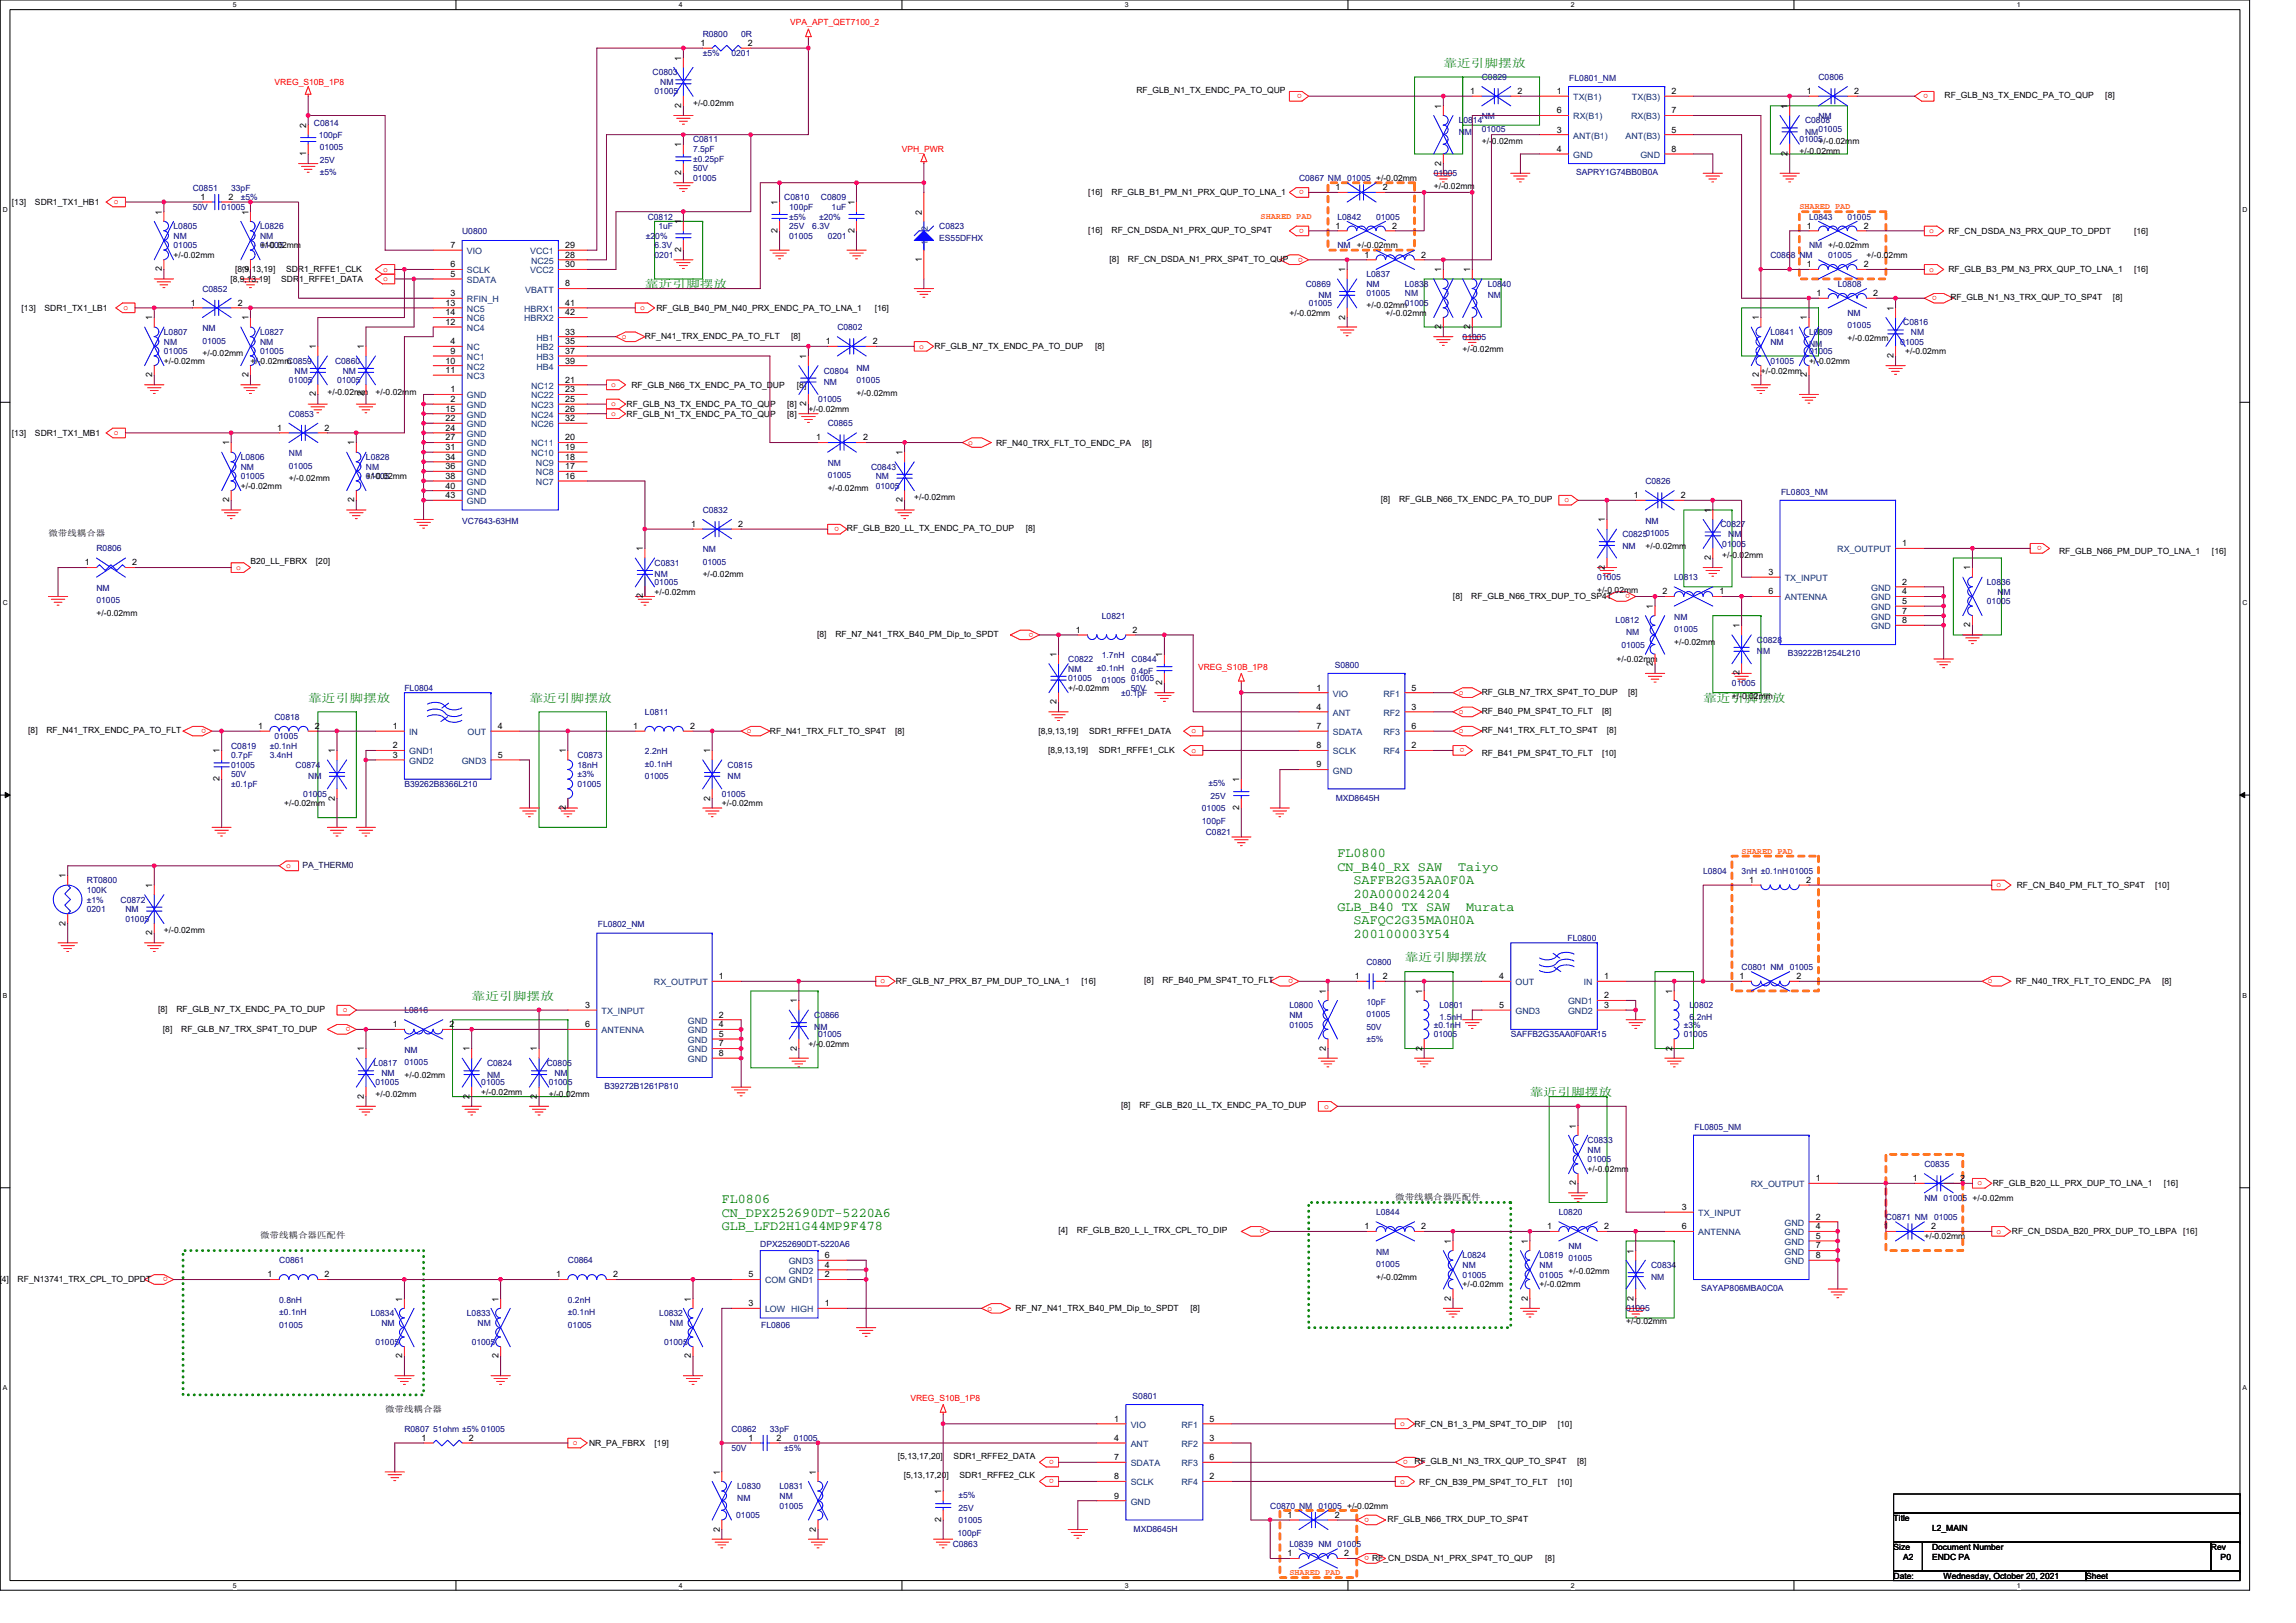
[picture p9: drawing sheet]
<svg xmlns="http://www.w3.org/2000/svg" width="297mm" height="210mm" viewBox="0 0 297 210" stroke-linecap="round" stroke-linejoin="round" font-family="sans-serif">
<defs><g id="words">
<g font-size="1.7" fill="#008000">
<text x="173" y="110.9">FL0800</text>
<text x="173" y="112.6">CN_B40_RX SAW</text>
<text x="188.7" y="112.6">Taiyo</text>
<text x="173" y="117.9">GLB_B40 TX SAW</text>
<text x="175.1" y="114.4">SAFFB2G35AA0F0A</text>
<text x="175.1" y="116.1">20A000024204</text>
<text x="175.1" y="119.6">SAFQC2G35MA0H0A</text>
<text x="189.7" y="117.9">Murata</text>
<text x="175.1" y="121.3">200100003Y54</text>
<text x="93.4" y="155.7">FL0806</text>
<text x="93.4" y="157.4">CN_DPX252690DT-5220A6</text>
<text x="93.4" y="159.2">GLB_LFD2H1G44MP9F478</text>
</g>
<g font-size="1.5" fill="#008000">
<text x="186.7" y="8.7">靠近引脚摆放</text>
<text x="83.4" y="37.3">靠近引脚摆放</text>
<text x="39.9" y="90.8">靠近引脚摆放</text>
<text x="68.5" y="90.8">靠近引脚摆放</text>
<text x="220.3" y="90.8">靠近引脚摆放</text>
<text x="181.8" y="124.4">靠近引脚摆放</text>
<text x="61" y="129.4">靠近引脚摆放</text>
<text x="197.9" y="141.8">靠近引脚摆放</text>
</g>
<g font-size="1.1">
<text x="90.6" y="5.9">1</text>
<text x="96.7" y="5.9">2</text>
<text x="88.1" y="7.9" transform="rotate(-90 88.1 7.9)">1</text>
<text x="147" y="12">RF_GLB_N1_TX_ENDC_PA_TO_QUP</text>
<text x="39.6" y="16.6" transform="rotate(-90 39.6 16.6)">2</text>
<text x="88.1" y="13.9" transform="rotate(-90 88.1 13.9)">2</text>
<text x="89.7" y="13.7">+/-0.02mm</text>
<text x="186.5" y="14.1" transform="rotate(-90 186.5 14.1)">1</text>
<text x="190.2" y="12.2">1</text>
<text x="196.3" y="12.2">2</text>
<text x="201.4" y="12.2">1</text>
<text x="201.4" y="17.1">3</text>
<text x="201.4" y="14.7">6</text>
<text x="216.2" y="12.2">2</text>
<text x="216.2" y="17.1">5</text>
<text x="216.2" y="14.7">7</text>
<text x="231.3" y="14.1" transform="rotate(-90 231.3 14.1)">1</text>
<text x="233.8" y="12.2">1</text>
<text x="239.9" y="12.2">2</text>
<text x="251.6" y="12.7">RF_GLB_N3_TX_ENDC_PA_TO_QUP</text>
<text x="272.4" y="12.7">[8]</text>
<text x="39.6" y="20.2" transform="rotate(-90 39.6 20.2)">1</text>
<text x="88.1" y="22.7" transform="rotate(-90 88.1 22.7)">2</text>
<text x="88.1" y="19.1" transform="rotate(-90 88.1 19.1)">1</text>
<text x="186.5" y="21.4" transform="rotate(-90 186.5 21.4)">2</text>
<text x="191.7" y="18.7">+/-0.02mm</text>
<text x="201.4" y="19.6">4</text>
<text x="216.2" y="19.6">8</text>
<text x="231.3" y="20.2" transform="rotate(-90 231.3 20.2)">2</text>
<text x="232.8" y="19.9">+/-0.02mm</text>
<text x="235.3" y="18.7">+/-0.02mm</text>
<text x="1.5" y="26.5">[13]</text>
<text x="4.5" y="26.5">SDR1_TX1_HB1</text>
<text x="20.9" y="27.8" transform="rotate(-90 20.9 27.8)">1</text>
<text x="25.9" y="25.9">1</text>
<text x="29.5" y="25.9">2</text>
<text x="32.1" y="27.8" transform="rotate(-90 32.1 27.8)">1</text>
<text x="88.1" y="29" transform="rotate(-90 88.1 29)">1</text>
<text x="100.6" y="26.5" transform="rotate(-90 100.6 26.5)">1</text>
<text x="110.5" y="26.5" transform="rotate(-90 110.5 26.5)">1</text>
<text x="119.2" y="27.8" transform="rotate(-90 119.2 27.8)">2</text>
<text x="140.8" y="25.2">[16]</text>
<text x="143.8" y="25.2">RF_GLB_B1_PM_N1_PRX_QUP_TO_LNA_1</text>
<text x="172.8" y="24.6">1</text>
<text x="172.8" y="29.6">1</text>
<text x="178.9" y="24.6">2</text>
<text x="180.1" y="29.6">2</text>
<text x="185.5" y="24.4">+/-0.02mm</text>
<text x="233.8" y="29.6">1</text>
<text x="241.1" y="29.6">2</text>
<text x="20.9" y="35.1" transform="rotate(-90 20.9 35.1)">2</text>
<text x="22.5" y="33.4">+/-0.02mm</text>
<text x="30.4" y="35.2">[8,9,13,19]</text>
<text x="32.1" y="35.1" transform="rotate(-90 32.1 35.1)">2</text>
<text x="33.7" y="32.1">+/-0.02mm</text>
<text x="37" y="35.2">SDR1_RFFE1_CLK</text>
<text x="58.3" y="35.8">5</text>
<text x="58.3" y="34.6">6</text>
<text x="58.3" y="32.1">7</text>
<text x="73.1" y="32.1">29</text>
<text x="73.1" y="33.3">28</text>
<text x="73.1" y="34.6">30</text>
<text x="88.1" y="32.6" transform="rotate(-90 88.1 32.6)">2</text>
<text x="100.6" y="30.1" transform="rotate(-90 100.6 30.1)">2</text>
<text x="110.5" y="30.1" transform="rotate(-90 110.5 30.1)">2</text>
<text x="119.2" y="33.9" transform="rotate(-90 119.2 33.9)">1</text>
<text x="140.8" y="30.1">[16]</text>
<text x="143.5" y="33.9">[8]</text>
<text x="143.8" y="30.1">RF_CN_DSDA_N1_PRX_QUP_TO_SP4T</text>
<text x="145.9" y="33.9">RF_CN_DSDA_N1_PRX_SP4T_TO_QUP</text>
<text x="174" y="35.2" transform="rotate(-90 174 35.2)">1</text>
<text x="175.5" y="32.1">+/-0.02mm</text>
<text x="176.5" y="33.3">1</text>
<text x="183.9" y="33.3">2</text>
<text x="186.5" y="35.2" transform="rotate(-90 186.5 35.2)">1</text>
<text x="190.2" y="35.2" transform="rotate(-90 190.2 35.2)">1</text>
<text x="233.8" y="34.6">1</text>
<text x="241.1" y="34.6">2</text>
<text x="241.5" y="33.4">+/-0.02mm</text>
<text x="252.1" y="35.2">RF_GLB_B3_PM_N3_PRX_QUP_TO_LNA_1</text>
<text x="252.1" y="30.3">RF_CN_DSDA_N3_PRX_QUP_TO_DPDT</text>
<text x="276.1" y="35.2">[16]</text>
<text x="276.1" y="30.3">[16]</text>
<text x="2.8" y="40.2">[13]</text>
<text x="5.8" y="40.2">SDR1_TX1_LB1</text>
<text x="19.7" y="41.4" transform="rotate(-90 19.7 41.4)">1</text>
<text x="24.7" y="39.6">1</text>
<text x="29.8" y="36.5">[8,9,13,19]</text>
<text x="30.8" y="39.6">2</text>
<text x="32.1" y="41.4" transform="rotate(-90 32.1 41.4)">1</text>
<text x="36.4" y="36.5">SDR1_RFFE1_DATA</text>
<text x="57.7" y="40.8">14</text>
<text x="57.7" y="39.6">13</text>
<text x="58.3" y="38.3">3</text>
<text x="73.1" y="39.6">41</text>
<text x="73.1" y="37.1">8</text>
<text x="73.1" y="40.8">42</text>
<text x="84.9" y="40.2">RF_GLB_B40_PM_N40_PRX_ENDC_PA_TO_LNA_1</text>
<text x="113.2" y="40.2">[16]</text>
<text x="166.8" y="40.9">+/-0.02mm</text>
<text x="174" y="41.3" transform="rotate(-90 174 41.3)">2</text>
<text x="176.8" y="39.9">+/-0.02mm01005</text>
<text x="179.3" y="40.9">+/-0.02mm</text>
<text x="227.5" y="41.4" transform="rotate(-90 227.5 41.4)">1</text>
<text x="233.8" y="41.4" transform="rotate(-90 233.8 41.4)">1</text>
<text x="235" y="38.3">1</text>
<text x="242.4" y="38.3">2</text>
<text x="245" y="40.2" transform="rotate(-90 245 40.2)">1</text>
<text x="252.3" y="38.9">RF_GLB_N1_N3_TRX_QUP_TO_SP4T</text>
<text x="273.4" y="38.9">[8]</text>
<text x="21.2" y="47.1">+/-0.02mm</text>
<text x="26.2" y="46.1">+/-0.02mm</text>
<text x="32.4" y="47.1">+/-0.02mm</text>
<text x="40.8" y="45.2" transform="rotate(-90 40.8 45.2)">1</text>
<text x="47.1" y="45.2" transform="rotate(-90 47.1 45.2)">1</text>
<text x="57.7" y="47">10</text>
<text x="57.7" y="42">12</text>
<text x="58.3" y="44.5">4</text>
<text x="58.3" y="45.8">9</text>
<text x="73.1" y="43.3">33</text>
<text x="73.1" y="44.5">35</text>
<text x="73.1" y="45.8">37</text>
<text x="73.1" y="47">39</text>
<text x="83.4" y="43.8">RF_N41_TRX_ENDC_PA_TO_FLT</text>
<text x="102.4" y="43.8">[8]</text>
<text x="104.3" y="46.4" transform="rotate(-90 104.3 46.4)">1</text>
<text x="106.8" y="44.5">1</text>
<text x="112.9" y="44.5">2</text>
<text x="120.9" y="45.2">RF_GLB_N7_TX_ENDC_PA_TO_DUP</text>
<text x="141.7" y="45.2">[8]</text>
<text x="186.5" y="42.6" transform="rotate(-90 186.5 42.6)">2</text>
<text x="189.2" y="45.6">+/-0.02mm</text>
<text x="190.2" y="42.6" transform="rotate(-90 190.2 42.6)">2</text>
<text x="234" y="47.1">+/-0.02mm</text>
<text x="239" y="44.1">+/-0.02mm</text>
<text x="245" y="46.3" transform="rotate(-90 245 46.3)">2</text>
<text x="246.5" y="45.8">+/-0.02mm</text>
<text x="19.7" y="48.8" transform="rotate(-90 19.7 48.8)">2</text>
<text x="32.1" y="48.8" transform="rotate(-90 32.1 48.8)">2</text>
<text x="40.8" y="51.3" transform="rotate(-90 40.8 51.3)">2</text>
<text x="42.4" y="51.1">+/-0.02mm</text>
<text x="47.1" y="51.3" transform="rotate(-90 47.1 51.3)">2</text>
<text x="48.6" y="51.1">+/-0.02mm</text>
<text x="57.7" y="53.3">15</text>
<text x="57.7" y="48.3">11</text>
<text x="58.3" y="50.8">1</text>
<text x="58.3" y="52">2</text>
<text x="73.1" y="49.5">21</text>
<text x="73.1" y="53.3">26</text>
<text x="73.1" y="50.8">23</text>
<text x="73.1" y="52">25</text>
<text x="81.1" y="53.9">RF_GLB_N1_TX_ENDC_PA_TO_QUP</text>
<text x="81.1" y="52.7">RF_GLB_N3_TX_ENDC_PA_TO_QUP</text>
<text x="81.7" y="50.2">RF_GLB_N66_TX_ENDC_PA_TO_DUP</text>
<text x="101.8" y="53.9">[8]</text>
<text x="101.8" y="52.7">[8]</text>
<text x="103.1" y="50.2">[8]</text>
<text x="104.3" y="52.5" transform="rotate(-90 104.3 52.5)">2</text>
<text x="104.6" y="53.3">+/-0.02mm</text>
<text x="110.8" y="51.2">+/-0.02mm</text>
<text x="227.5" y="48.8" transform="rotate(-90 227.5 48.8)">2</text>
<text x="227.8" y="48.3">+/-0.02mm</text>
<text x="233.8" y="48.8" transform="rotate(-90 233.8 48.8)">2</text>
<text x="1.5" y="56.4">[13]</text>
<text x="4.5" y="56.4">SDR1_TX1_MB1</text>
<text x="29.6" y="57.6" transform="rotate(-90 29.6 57.6)">1</text>
<text x="35.9" y="55.7">1</text>
<text x="42" y="55.7">2</text>
<text x="45.8" y="57.6" transform="rotate(-90 45.8 57.6)">1</text>
<text x="57.7" y="54.5">22</text>
<text x="57.7" y="55.7">24</text>
<text x="57.7" y="57">27</text>
<text x="57.7" y="58.2">31</text>
<text x="57.7" y="59.5">34</text>
<text x="73.1" y="59.5">18</text>
<text x="73.1" y="58.2">19</text>
<text x="73.1" y="57">20</text>
<text x="73.1" y="54.5">32</text>
<text x="105.6" y="57">1</text>
<text x="111.7" y="57">2</text>
<text x="116.8" y="58.9" transform="rotate(-90 116.8 58.9)">1</text>
<text x="128.9" y="57.7">RF_N40_TRX_FLT_TO_ENDC_PA</text>
<text x="147.8" y="57.7">[8]</text>
<text x="29.6" y="65" transform="rotate(-90 29.6 65)">2</text>
<text x="31.2" y="63.2">+/-0.02mm</text>
<text x="37.4" y="62.3">+/-0.02mm</text>
<text x="45.8" y="65" transform="rotate(-90 45.8 65)">2</text>
<text x="47.3" y="62">+/-0.02mm</text>
<text x="57.7" y="60.7">36</text>
<text x="57.7" y="62">38</text>
<text x="57.7" y="63.2">40</text>
<text x="57.7" y="64.5">43</text>
<text x="73.1" y="62">16</text>
<text x="73.1" y="60.7">17</text>
<text x="107.1" y="63.5">+/-0.02mm</text>
<text x="116.8" y="65" transform="rotate(-90 116.8 65)">2</text>
<text x="118.3" y="64.7">+/-0.02mm</text>
<text x="178.6" y="65">[8]</text>
<text x="181" y="65">RF_GLB_N66_TX_ENDC_PA_TO_DUP</text>
<text x="211.4" y="64.5">1</text>
<text x="217.5" y="64.5">2</text>
<text x="6.3" y="69.4">微带线耦合器</text>
<text x="83.2" y="71.3" transform="rotate(-90 83.2 71.3)">1</text>
<text x="89.4" y="68.2">1</text>
<text x="95.5" y="68.2">2</text>
<text x="109.6" y="68.7">RF_GLB_B20_LL_TX_ENDC_PA_TO_DUP</text>
<text x="132.7" y="68.7">[8]</text>
<text x="207.6" y="67.6" transform="rotate(-90 207.6 67.6)">1</text>
<text x="212.9" y="71">+/-0.02mm</text>
<text x="221.3" y="66.3" transform="rotate(-90 221.3 66.3)">1</text>
<text x="246.1" y="70.7">1</text>
<text x="266.4" y="71.7">RF_GLB_N66_PM_DUP_TO_LNA_1</text>
<text x="286.2" y="71.7">[16]</text>
<text x="11" y="73.2">1</text>
<text x="17.1" y="73.2">2</text>
<text x="32.4" y="73">B20_LL_FBRX</text>
<text x="40.9" y="73">[20]</text>
<text x="83.2" y="77.4" transform="rotate(-90 83.2 77.4)">2</text>
<text x="84.7" y="76.9">+/-0.02mm</text>
<text x="90.9" y="74.7">+/-0.02mm</text>
<text x="188" y="77.4">[8]</text>
<text x="190.3" y="77.4">RF_GLB_N66_TRX_DUP_TO_SP4T</text>
<text x="206.6" y="76.7">+/-0.02mm</text>
<text x="207.6" y="73.7" transform="rotate(-90 207.6 73.7)">2</text>
<text x="215.1" y="76.9">2</text>
<text x="221.3" y="72.5" transform="rotate(-90 221.3 72.5)">2</text>
<text x="222.5" y="76.9">1</text>
<text x="222.8" y="72.2">+/-0.02mm</text>
<text x="228.8" y="74.4">3</text>
<text x="228.8" y="76.9">6</text>
<text x="246.1" y="75.6">2</text>
<text x="246.1" y="76.9">4</text>
<text x="254.9" y="73.8" transform="rotate(-90 254.9 73.8)">1</text>
<text x="12.5" y="79.7">+/-0.02mm</text>
<text x="105.7" y="82.4">[8]</text>
<text x="108.1" y="82.4">RF_N7_N41_TRX_B40_PM_Dip_to_SPDT</text>
<text x="139.2" y="81.9">1</text>
<text x="146.5" y="81.9">2</text>
<text x="213.8" y="78.8" transform="rotate(-90 213.8 78.8)">1</text>
<text x="216.6" y="83.4">+/-0.02mm</text>
<text x="225" y="81.3" transform="rotate(-90 225 81.3)">1</text>
<text x="246.1" y="78.1">5</text>
<text x="246.1" y="79.4">7</text>
<text x="246.1" y="80.6">8</text>
<text x="254.9" y="81.2" transform="rotate(-90 254.9 81.2)">2</text>
<text x="136.7" y="85" transform="rotate(-90 136.7 85)">1</text>
<text x="138.2" y="89.4">+/-0.02mm</text>
<text x="150.4" y="88.6" transform="rotate(-90 150.4 88.6)">2</text>
<text x="150.4" y="85" transform="rotate(-90 150.4 85)">1</text>
<text x="170.3" y="89.3">1</text>
<text x="182.6" y="89.3">5</text>
<text x="191.7" y="89.9">RF_GLB_N7_TRX_SP4T_TO_DUP</text>
<text x="209.1" y="85.7">+/-0.02mm</text>
<text x="210.6" y="89.9">[8]</text>
<text x="213.8" y="86.1" transform="rotate(-90 213.8 86.1)">2</text>
<text x="225" y="87.4" transform="rotate(-90 225 87.4)">2</text>
<text x="3.7" y="94.9">[8]</text>
<text x="6" y="94.9">RF_N41_TRX_ENDC_PA_TO_FLT</text>
<text x="33.4" y="94.3">1</text>
<text x="40.7" y="94.3">2</text>
<text x="50.8" y="94.3">1</text>
<text x="64.4" y="94.3">4</text>
<text x="81.9" y="94.3">1</text>
<text x="89.3" y="94.3">2</text>
<text x="99.6" y="95">RF_N41_TRX_FLT_TO_SP4T</text>
<text x="115.8" y="95">[8]</text>
<text x="134.3" y="95">[8,9,13,19]</text>
<text x="136.7" y="91.1" transform="rotate(-90 136.7 91.1)">2</text>
<text x="140.9" y="95">SDR1_RFFE1_DATA</text>
<text x="170.3" y="91.8">4</text>
<text x="170.3" y="94.3">7</text>
<text x="182.6" y="91.8">3</text>
<text x="182.6" y="94.3">6</text>
<text x="191.7" y="94.9">RF_N41_TRX_FLT_TO_SP4T</text>
<text x="191.7" y="92.4">RF_B40_PM_SP4T_TO_FLT</text>
<text x="207.3" y="92.4">[8]</text>
<text x="207.9" y="94.9">[8]</text>
<text x="224.1" y="90.4">+/-0.02mm</text>
<text x="28.4" y="101.1" transform="rotate(-90 28.4 101.1)">2</text>
<text x="28.4" y="97.5" transform="rotate(-90 28.4 97.5)">1</text>
<text x="43.3" y="97.5" transform="rotate(-90 43.3 97.5)">1</text>
<text x="50.8" y="98">3</text>
<text x="50.8" y="96.8">2</text>
<text x="64.4" y="98">5</text>
<text x="73.2" y="97.5" transform="rotate(-90 73.2 97.5)">1</text>
<text x="91.9" y="97.5" transform="rotate(-90 91.9 97.5)">1</text>
<text x="135.6" y="97.5">[8,9,13,19]</text>
<text x="142.2" y="97.5">SDR1_RFFE1_CLK</text>
<text x="160.3" y="101.2" transform="rotate(-90 160.3 101.2)">1</text>
<text x="170.3" y="96.8">8</text>
<text x="170.3" y="99.3">9</text>
<text x="182.6" y="96.8">2</text>
<text x="191.7" y="97.9">RF_B41_PM_SP4T_TO_FLT</text>
<text x="207.3" y="97.9">[10]</text>
<text x="36.8" y="104.3">+/-0.02mm</text>
<text x="43.3" y="103.6" transform="rotate(-90 43.3 103.6)">2</text>
<text x="73.2" y="104.8" transform="rotate(-90 73.2 104.8)">2</text>
<text x="91.9" y="103.6" transform="rotate(-90 91.9 103.6)">2</text>
<text x="93.4" y="104.3">+/-0.02mm</text>
<text x="160.3" y="104.8" transform="rotate(-90 160.3 104.8)">2</text>
<text x="8.5" y="113.6" transform="rotate(-90 8.5 113.6)">1</text>
<text x="8.5" y="119.7" transform="rotate(-90 8.5 119.7)">2</text>
<text x="19.7" y="114.9" transform="rotate(-90 19.7 114.9)">1</text>
<text x="226.3" y="114.2">1</text>
<text x="233.7" y="114.2">2</text>
<text x="260.9" y="114.9">RF_CN_B40_PM_FLT_TO_SP4T</text>
<text x="278.8" y="114.9">[10]</text>
<text x="19.7" y="121" transform="rotate(-90 19.7 121)">2</text>
<text x="21.2" y="120.8">+/-0.02mm</text>
<text x="20.5" y="131">[8]</text>
<text x="22.8" y="131">RF_GLB_N7_TX_ENDC_PA_TO_DUP</text>
<text x="75.7" y="130.4">3</text>
<text x="93" y="126.7">1</text>
<text x="93" y="131.7">2</text>
<text x="103.1" y="129.8" transform="rotate(-90 103.1 129.8)">1</text>
<text x="115.9" y="127.3">RF_GLB_N7_PRX_B7_PM_DUP_TO_LNA_1</text>
<text x="139.9" y="127.3">[16]</text>
<text x="148" y="127.2">[8]</text>
<text x="150.4" y="127.2">RF_B40_PM_SP4T_TO_FLT</text>
<text x="171.5" y="128.6" transform="rotate(-90 171.5 128.6)">1</text>
<text x="175.3" y="126.7">1</text>
<text x="178.9" y="126.7">2</text>
<text x="184" y="128.6" transform="rotate(-90 184 128.6)">1</text>
<text x="193.9" y="126.7">4</text>
<text x="193.9" y="130.4">5</text>
<text x="207.5" y="126.7">1</text>
<text x="207.5" y="130.4">3</text>
<text x="207.5" y="129.2">2</text>
<text x="216.3" y="128.6" transform="rotate(-90 216.3 128.6)">1</text>
<text x="225.1" y="126.7">1</text>
<text x="232.4" y="126.7">2</text>
<text x="260.8" y="127.3">RF_N40_TRX_FLT_TO_ENDC_PA</text>
<text x="279.7" y="127.3">[8]</text>
<text x="21.1" y="133.5">[8]</text>
<text x="23.4" y="133.5">RF_GLB_N7_TRX_SP4T_TO_DUP</text>
<text x="47.1" y="136" transform="rotate(-90 47.1 136)">1</text>
<text x="50.8" y="132.9">1</text>
<text x="58.2" y="132.9">2</text>
<text x="60.7" y="136" transform="rotate(-90 60.7 136)">1</text>
<text x="69.5" y="136" transform="rotate(-90 69.5 136)">1</text>
<text x="75.7" y="132.9">6</text>
<text x="93" y="132.9">4</text>
<text x="93" y="134.2">5</text>
<text x="93" y="135.4">7</text>
<text x="93" y="136.6">8</text>
<text x="103.1" y="135.9" transform="rotate(-90 103.1 135.9)">2</text>
<text x="104.6" y="135.4">+/-0.02mm</text>
<text x="171.5" y="135.9" transform="rotate(-90 171.5 135.9)">2</text>
<text x="184" y="135.9" transform="rotate(-90 184 135.9)">2</text>
<text x="216.3" y="135.9" transform="rotate(-90 216.3 135.9)">2</text>
<text x="47.1" y="142.2" transform="rotate(-90 47.1 142.2)">2</text>
<text x="48.6" y="141.9">+/-0.02mm</text>
<text x="52.3" y="139.4">+/-0.02mm</text>
<text x="60.7" y="142.2" transform="rotate(-90 60.7 142.2)">2</text>
<text x="62.3" y="141.7">+/-0.02mm</text>
<text x="69.5" y="142.2" transform="rotate(-90 69.5 142.2)">2</text>
<text x="71" y="141.9">+/-0.02mm</text>
<text x="145" y="143.4">[8]</text>
<text x="147.4" y="143.4">RF_GLB_B20_LL_TX_ENDC_PA_TO_DUP</text>
<text x="203.9" y="146" transform="rotate(-90 203.9 146)">1</text>
<text x="180.5" y="155.2">微带线耦合器匹配件</text>
<text x="203.9" y="153.4" transform="rotate(-90 203.9 153.4)">2</text>
<text x="205.4" y="151.6">+/-0.02mm</text>
<text x="234.9" y="152.8">1</text>
<text x="247.5" y="152.8">1</text>
<text x="253.6" y="152.8">2</text>
<text x="257.8" y="153.5">RF_GLB_B20_LL_PRX_DUP_TO_LNA_1</text>
<text x="279.9" y="153.5">[16]</text>
<text x="33.7" y="160.2">微带线耦合器匹配件</text>
<text x="136.9" y="159.6">[4]</text>
<text x="139.3" y="159.6">RF_GLB_B20_L_L_TRX_CPL_TO_DIP</text>
<text x="176.5" y="159">1</text>
<text x="183.9" y="159">2</text>
<text x="187.7" y="160.9" transform="rotate(-90 187.7 160.9)">1</text>
<text x="197.7" y="160.9" transform="rotate(-90 197.7 160.9)">1</text>
<text x="200.2" y="159">1</text>
<text x="207.5" y="159">2</text>
<text x="217.6" y="156.5">3</text>
<text x="217.6" y="159">6</text>
<text x="234.9" y="157.8">2</text>
<text x="234.9" y="159">4</text>
<text x="234.9" y="160.3">5</text>
<text x="234.9" y="161.5">7</text>
<text x="243.7" y="159">1</text>
<text x="249" y="160.3">+/-0.02mm</text>
<text x="249.8" y="159">2</text>
<text x="260.3" y="159.7">RF_CN_DSDA_B20_PRX_DUP_TO_LBPA</text>
<text x="282.4" y="159.7">[16]</text>
<text x="-.1" y="165.8">[</text>
<text x=".2" y="165.8">4]</text>
<text x="2.3" y="165.8">RF_N13741_TRX_CPL_TO_DPDT</text>
<text x="34.6" y="165.3">1</text>
<text x="42" y="165.3">2</text>
<text x="72" y="165.3">1</text>
<text x="79.3" y="165.3">2</text>
<text x="96.9" y="165.3">5</text>
<text x="106.7" y="165.3">2</text>
<text x="106.7" y="164">4</text>
<text x="106.7" y="162.8">6</text>
<text x="178" y="165.6">+/-0.02mm</text>
<text x="189.2" y="166.6">+/-0.02mm</text>
<text x="199.2" y="166.6">+/-0.02mm</text>
<text x="202.9" y="164.8">+/-0.02mm</text>
<text x="211.3" y="162.2" transform="rotate(-90 211.3 162.2)">1</text>
<text x="234.9" y="162.8">8</text>
<text x="52" y="168.4" transform="rotate(-90 52 168.4)">1</text>
<text x="64.5" y="168.4" transform="rotate(-90 64.5 168.4)">1</text>
<text x="89.4" y="168.4" transform="rotate(-90 89.4 168.4)">1</text>
<text x="96.9" y="169">3</text>
<text x="106.7" y="169">1</text>
<text x="131.4" y="169.7">RF_N7_N41_TRX_B40_PM_Dip_to_SPDT</text>
<text x="154" y="169.7">[8]</text>
<text x="187.7" y="168.3" transform="rotate(-90 187.7 168.3)">2</text>
<text x="197.7" y="168.3" transform="rotate(-90 197.7 168.3)">2</text>
<text x="210.4" y="171.3">+/-0.02mm</text>
<text x="211.3" y="168.3" transform="rotate(-90 211.3 168.3)">2</text>
<text x="52" y="175.7" transform="rotate(-90 52 175.7)">2</text>
<text x="64.5" y="175.7" transform="rotate(-90 64.5 175.7)">2</text>
<text x="89.4" y="175.7" transform="rotate(-90 89.4 175.7)">2</text>
<text x="49.8" y="182.6">微带线耦合器</text>
<text x="144.2" y="183.9">1</text>
<text x="156.5" y="183.9">5</text>
<text x="183" y="184.6">RF_CN_B1_3_PM_SP4T_TO_DIP</text>
<text x="201.5" y="184.6">[10]</text>
<text x="54.5" y="186.4">1</text>
<text x="60.7" y="186.4">2</text>
<text x="76.2" y="187.1">NR_PA_FBRX</text>
<text x="84.7" y="187.1">[19]</text>
<text x="93.1" y="190.8" transform="rotate(-90 93.1 190.8)">1</text>
<text x="96.9" y="186.4">1</text>
<text x="100.5" y="186.4">2</text>
<text x="105.6" y="190.8" transform="rotate(-90 105.6 190.8)">1</text>
<text x="116.2" y="188.7">[5,13,17,20]</text>
<text x="116.9" y="191.2">[5,13,17,20]</text>
<text x="123.4" y="188.7">SDR1_RFFE2_DATA</text>
<text x="124.1" y="191.2">SDR1_RFFE2_CLK</text>
<text x="144.2" y="186.4">4</text>
<text x="144.2" y="188.9">7</text>
<text x="144.2" y="191.4">8</text>
<text x="156.5" y="191.4">2</text>
<text x="156.5" y="186.4">3</text>
<text x="156.5" y="188.9">6</text>
<text x="183" y="189.5">RF_GLB_N1_N3_TRX_QUP_TO_SP4T</text>
<text x="204" y="189.5">[8]</text>
<text x="121.7" y="196.9" transform="rotate(-90 121.7 196.9)">2</text>
<text x="121.7" y="193.3" transform="rotate(-90 121.7 193.3)">1</text>
<text x="144.2" y="193.9">9</text>
<text x="166.6" y="196.4">1</text>
<text x="172.7" y="196.4">2</text>
<text x="179.5" y="196.9">RF_GLB_N66_TRX_DUP_TO_SP4T</text>
<text x="183.6" y="192.1">RF_CN_B39_PM_SP4T_TO_FLT</text>
<text x="201.5" y="192.1">[10]</text>
<text x="245" y="196.8">Title</text>
<text x="93.1" y="198.2" transform="rotate(-90 93.1 198.2)">2</text>
<text x="105.6" y="198.2" transform="rotate(-90 105.6 198.2)">2</text>
<text x="166.6" y="201.4">1</text>
<text x="173.9" y="201.4">2</text>
<text x="177.5" y="201.9">RF_CN_DSDA_N1_PRX_SP4T_TO_QUP</text>
<text x="199.9" y="201.9">[8]</text>
<text x="245" y="200.5">Size</text>
<text x="246.2" y="201.8">A2</text>
<text x="250" y="200.5">Document Number</text>
<text x="250" y="201.8">ENDC PA</text>
<text x="250" y="198">L2_MAIN</text>
<text x="286" y="200.5">Rev</text>
<text x="287.3" y="201.8">P0</text>
<text x="245" y="204.3">Date:</text>
<text x="251.5" y="204.3">Wednesday, October 20, 2021</text>
<text x="269.9" y="204.3">Sheet</text>
</g>
<g font-size="1.1" fill="#000080">
<text x="90.9" y="4.8">R0800</text>
<text x="95.9" y="4.8">0R</text>
<text x="84.4" y="9.7">C0803</text>
<text x="85.4" y="11">NM</text>
<text x="90.9" y="7.2">±5%</text>
<text x="94.6" y="7.2">0201</text>
<text x="191.7" y="10.4">C0829</text>
<text x="203" y="10.5">FL0801_NM</text>
<text x="235.3" y="10.4">C0806</text>
<text x="40.6" y="16.3">C0814</text>
<text x="41.2" y="17.8">100pF</text>
<text x="84.7" y="12.2">01005</text>
<text x="188.7" y="16">L0814</text>
<text x="188.7" y="17.4">NM</text>
<text x="191.7" y="15.5">NM</text>
<text x="191.7" y="17.1">01005</text>
<text x="233.5" y="16">C0808</text>
<text x="233.5" y="17.4">NM</text>
<text x="235.3" y="15.5">NM</text>
<text x="235.3" y="17.1">01005</text>
<text x="41.4" y="19.4">01005</text>
<text x="41.4" y="21.1">25V</text>
<text x="41.4" y="22.7">±5%</text>
<text x="89.7" y="18.4">C0811</text>
<text x="89.7" y="19.7">7.5pF</text>
<text x="89.7" y="23.4">01005</text>
<text x="89.7" y="22.2">50V</text>
<text x="89.7" y="20.9">±0.25pF</text>
<text x="168.1" y="23.4">C0867 NM 01005 +/-0.02mm</text>
<text x="185.5" y="22.8">01005</text>
<text x="203.9" y="22.7">SAPRY1G74BB0B0A</text>
<text x="232.8" y="18.4">01005</text>
<text x="22.5" y="29.7">L0805</text>
<text x="24.9" y="24.7">C0851</text>
<text x="24.9" y="27.2">50V</text>
<text x="28.7" y="27.2">01005</text>
<text x="29.9" y="24.7">33pF</text>
<text x="31.2" y="25.9">±5%</text>
<text x="33.7" y="29.7">L0826</text>
<text x="83.8" y="28.4">C0812</text>
<text x="85.2" y="29.7">1uF</text>
<text x="101.5" y="25.9">C0810</text>
<text x="102.1" y="27.2">100pF</text>
<text x="102.1" y="29.7">25V</text>
<text x="102.1" y="28.4">±5%</text>
<text x="105.1" y="29.7">6.3V</text>
<text x="106" y="28.4">±20%</text>
<text x="106.2" y="25.9">C0809</text>
<text x="107.6" y="27.2">1uF</text>
<text x="121.5" y="29.7">C0823</text>
<text x="173" y="28.4">L0842</text>
<text x="178" y="28.4">01005</text>
<text x="234" y="28.4">L0843</text>
<text x="239" y="28.4">01005</text>
<text x="22.5" y="30.9">NM</text>
<text x="22.5" y="32.1">01005</text>
<text x="33.7" y="30.9">NM</text>
<text x="33.7" y="32.1">01005</text>
<text x="59.8" y="30.3">U0800</text>
<text x="83.6" y="30.9">±20%</text>
<text x="84.7" y="33.4">0201</text>
<text x="84.7" y="32.1">6.3V</text>
<text x="102.1" y="30.9">01005</text>
<text x="107.1" y="30.9">0201</text>
<text x="121.5" y="31.1">ES55DFHX</text>
<text x="173" y="32.1">NM</text>
<text x="176.8" y="35.9">L0837</text>
<text x="229" y="33.4">C0868 NM</text>
<text x="234" y="32.1">NM +/-0.02mm</text>
<text x="236.5" y="33.4">01005</text>
<text x="26.2" y="37.7">C0852</text>
<text x="168.9" y="37.1">C0869</text>
<text x="169.3" y="39.6">01005</text>
<text x="170.6" y="38.6">NM</text>
<text x="176.8" y="37.1">NM</text>
<text x="176.8" y="38.4">01005</text>
<text x="181.8" y="37.1">L0838</text>
<text x="181.8" y="38.4">NM</text>
<text x="192.5" y="37.1">L0840</text>
<text x="192.5" y="38.6">NM</text>
<text x="237.8" y="37.1">L0808</text>
<text x="239" y="40.9">NM</text>
<text x="21.2" y="43.3">L0807</text>
<text x="21.2" y="44.6">NM</text>
<text x="21.2" y="45.8">01005</text>
<text x="26.2" y="42.8">NM</text>
<text x="26.2" y="44.5">01005</text>
<text x="33.7" y="43.3">L0827</text>
<text x="33.7" y="44.6">NM</text>
<text x="33.7" y="45.8">01005</text>
<text x="37.1" y="47.1">C0859</text>
<text x="43.3" y="47.1">C0860</text>
<text x="108.3" y="42.7">C0802</text>
<text x="110.8" y="47.9">NM</text>
<text x="189.2" y="44">01005</text>
<text x="229" y="43.3">L0841</text>
<text x="229" y="44.6">NM</text>
<text x="229" y="47.1">01005</text>
<text x="234" y="43.3">L0809</text>
<text x="234" y="44.8">NM</text>
<text x="234" y="45.8">01005</text>
<text x="239" y="42.5">01005</text>
<text x="245.8" y="44.6">01005</text>
<text x="246.2" y="42.1">C0816</text>
<text x="247.2" y="43.3">NM</text>
<text x="37.4" y="49.6">01005</text>
<text x="37.4" y="53.9">C0853</text>
<text x="38.1" y="48.3">NM</text>
<text x="43.6" y="49.6">01005</text>
<text x="44.3" y="48.3">NM</text>
<text x="105.8" y="52">01005</text>
<text x="106.6" y="48.3">C0804</text>
<text x="106.6" y="49.8">NM</text>
<text x="110.8" y="49.6">01005</text>
<text x="31.2" y="59.5">L0806</text>
<text x="37.4" y="59">NM</text>
<text x="47.3" y="59.5">L0828</text>
<text x="107.1" y="55.2">C0865</text>
<text x="31.2" y="60.8">NM</text>
<text x="31.2" y="62">01005</text>
<text x="37.4" y="60.6">01005</text>
<text x="47.3" y="60.8">NM</text>
<text x="47.3" y="62">01005</text>
<text x="107.1" y="60.3">NM</text>
<text x="107.1" y="61.9">01005</text>
<text x="112.7" y="60.8">C0843</text>
<text x="113.3" y="62">NM</text>
<text x="113.3" y="63.2">01005</text>
<text x="212.9" y="62.6">C0826</text>
<text x="230.4" y="64">FL0803_NM</text>
<text x="12.5" y="71.3">R0806</text>
<text x="59.8" y="67.7">VC7643-63HM</text>
<text x="90.9" y="66.4">C0832</text>
<text x="90.9" y="71.5">NM</text>
<text x="209.9" y="69.5">C082501005</text>
<text x="209.9" y="71">NM</text>
<text x="212.9" y="67.7">NM</text>
<text x="222.6" y="68.2">C0827</text>
<text x="222.8" y="70.7">01005</text>
<text x="223.6" y="69.5">NM</text>
<text x="12.5" y="76.4">NM</text>
<text x="84.7" y="73.2">C0831</text>
<text x="84.7" y="74.7">NM</text>
<text x="84.7" y="75.7">01005</text>
<text x="90.9" y="73.1">01005</text>
<text x="206.6" y="75.1">01005</text>
<text x="216.6" y="75.1">L0813</text>
<text x="257" y="75.7">L0836</text>
<text x="258.4" y="76.9">NM</text>
<text x="12.5" y="78.1">01005</text>
<text x="142.6" y="80.1">L0821</text>
<text x="209" y="80.7">L0812</text>
<text x="209.8" y="83.8">01005</text>
<text x="210.4" y="82.2">NM</text>
<text x="216.6" y="80.2">NM</text>
<text x="216.6" y="81.8">01005</text>
<text x="227.3" y="83.2">C0828</text>
<text x="257" y="78.2">01005</text>
<text x="52.3" y="89.4">FL0804</text>
<text x="138.2" y="85.7">C0822</text>
<text x="138.2" y="86.9">NM</text>
<text x="138.2" y="88.1">01005</text>
<text x="141.9" y="86.8">±0.1nH</text>
<text x="142.6" y="85.2">1.7nH</text>
<text x="142.6" y="88.4">01005</text>
<text x="146.3" y="88.1">01005</text>
<text x="146.3" y="89.4">50V</text>
<text x="146.4" y="85.7">C0844</text>
<text x="146.4" y="87.1">0.4pF</text>
<text x="172.7" y="86.4">S0800</text>
<text x="224.1" y="88.8">01005</text>
<text x="227.3" y="84.7">NM</text>
<text x="231.3" y="84.9">B39222B1254L210</text>
<text x="35.5" y="93.1">C0818</text>
<text x="35.5" y="95.6">01005</text>
<text x="83.4" y="92.5">L0811</text>
<text x="145" y="90">±0.1pF</text>
<text x="29.9" y="96.9">C0819</text>
<text x="29.9" y="98.1">0.7pF</text>
<text x="29.9" y="99.3">01005</text>
<text x="29.9" y="100.6">50V</text>
<text x="29.9" y="101.8">±0.1pF</text>
<text x="34.9" y="98.1">3.4nH</text>
<text x="34.9" y="96.9">±0.1nH</text>
<text x="38.2" y="99.3">C0874</text>
<text x="39.9" y="100.8">NM</text>
<text x="52.3" y="101.8">B39262B8366L210</text>
<text x="74.7" y="98.1">C0873</text>
<text x="74.7" y="99.3">18nH</text>
<text x="74.7" y="100.6">±3%</text>
<text x="74.7" y="101.8">01005</text>
<text x="83.4" y="97.6">2.2nH</text>
<text x="83.4" y="99.2">±0.1nH</text>
<text x="83.4" y="100.8">01005</text>
<text x="94.1" y="99.3">C0815</text>
<text x="94.1" y="100.8">NM</text>
<text x="156.4" y="101.7">±5%</text>
<text x="39.2" y="103.1">01005</text>
<text x="93.4" y="103.1">01005</text>
<text x="155.5" y="106.6">100pF</text>
<text x="155.5" y="104.9">01005</text>
<text x="156.6" y="103.3">25V</text>
<text x="172.8" y="103.6">MXD8645H</text>
<text x="156" y="108.1">C0821</text>
<text x="220.3" y="113">L0804</text>
<text x="225.3" y="113">3nH ±0.1nH01005</text>
<text x="11.2" y="114.3">RT0800</text>
<text x="11.2" y="115.5">100K</text>
<text x="11.2" y="116.8">±1%</text>
<text x="11.2" y="118">0201</text>
<text x="15.6" y="116.8">C0872</text>
<text x="16.2" y="118">NM</text>
<text x="16.2" y="119.3">01005</text>
<text x="77.3" y="120">FL0802_NM</text>
<text x="176.8" y="124.9">C0800</text>
<text x="202.8" y="121.8">FL0800</text>
<text x="225.3" y="125.5">C0801 NM</text>
<text x="231.5" y="125.5">01005</text>
<text x="52.3" y="131.1">L0816</text>
<text x="105.3" y="131.7">C0866</text>
<text x="166.8" y="130.4">L0800</text>
<text x="166.8" y="131.7">NM</text>
<text x="176.8" y="130">10pF</text>
<text x="176.8" y="131.6">01005</text>
<text x="186.2" y="130.4">L0801</text>
<text x="186.2" y="132">1.5nH</text>
<text x="218.6" y="130.4">L0802</text>
<text x="218.6" y="132">6.2nH</text>
<text x="48.3" y="137.9">L0817</text>
<text x="52.3" y="136.2">NM</text>
<text x="52.3" y="137.8">01005</text>
<text x="63" y="137.9">C0824</text>
<text x="70.7" y="137.9">C0805</text>
<text x="105.3" y="133.2">NM</text>
<text x="105.8" y="134.2">01005</text>
<text x="166.8" y="132.9">01005</text>
<text x="176.8" y="133.2">50V</text>
<text x="176.8" y="134.8">±5%</text>
<text x="185.5" y="132.9">±0.1nH</text>
<text x="185.5" y="134.2">01005</text>
<text x="195.4" y="134.2">SAFFB2G35AA0F0AR15</text>
<text x="217.8" y="132.9">±3%</text>
<text x="217.8" y="134.2">01005</text>
<text x="48.6" y="140.4">01005</text>
<text x="49.3" y="139.2">NM</text>
<text x="62.3" y="140.4">01005</text>
<text x="63" y="139.4">NM</text>
<text x="71" y="140.4">01005</text>
<text x="71.7" y="139.2">NM</text>
<text x="78.2" y="140.9">B39272B1261P810</text>
<text x="205.4" y="147.9">C0833</text>
<text x="205.4" y="149.1">NM</text>
<text x="219.2" y="146.1">FL0805_NM</text>
<text x="205.4" y="150.4">01005</text>
<text x="249" y="151">C0835</text>
<text x="249" y="155.3">NM</text>
<text x="251.5" y="155.3">01005 +/-0.02mm</text>
<text x="98.4" y="161.3">DPX252690DT-5220A6</text>
<text x="178" y="157.2">L0844</text>
<text x="201.7" y="157.2">L0820</text>
<text x="202.9" y="161.6">NM</text>
<text x="244" y="157.8">C0871 NM</text>
<text x="250.2" y="157.8">01005</text>
<text x="36.1" y="163.4">C0861</text>
<text x="73.5" y="163.4">C0864</text>
<text x="178" y="162.3">NM</text>
<text x="178" y="163.9">01005</text>
<text x="189.2" y="162.8">L0824</text>
<text x="189.2" y="164.1">NM</text>
<text x="189.2" y="165.3">01005</text>
<text x="199.2" y="162.8">L0819</text>
<text x="199.2" y="164.1">NM</text>
<text x="199.2" y="165.3">01005</text>
<text x="202.9" y="163.2">01005</text>
<text x="213.6" y="164.1">C0834</text>
<text x="213.6" y="165.6">NM</text>
<text x="220.1" y="167">SAYAP806MBA0C0A</text>
<text x="36.1" y="168.6">0.8nH</text>
<text x="36.1" y="170.2">±0.1nH</text>
<text x="36.1" y="171.8">01005</text>
<text x="48" y="170.3">L0834</text>
<text x="49.3" y="171.5">NM</text>
<text x="60.4" y="170.3">L0833</text>
<text x="61.8" y="171.5">NM</text>
<text x="73.5" y="168.6">0.2nH</text>
<text x="73.5" y="170.2">±0.1nH</text>
<text x="73.5" y="171.8">01005</text>
<text x="85.3" y="170.3">L0832</text>
<text x="86.7" y="171.5">NM</text>
<text x="98.5" y="171.8">FL0806</text>
<text x="210.4" y="169.7">01005</text>
<text x="48.6" y="174">01005</text>
<text x="61" y="174">01005</text>
<text x="85.9" y="174">01005</text>
<text x="52.3" y="185.2">R0807 51ohm ±5% 01005</text>
<text x="94.6" y="185.2">C0862</text>
<text x="99.6" y="185.2">33pF</text>
<text x="146.5" y="181">S0801</text>
<text x="94.6" y="187.7">50V</text>
<text x="101.5" y="187.7">±5%</text>
<text x="102.7" y="186.5">01005</text>
<text x="95.2" y="196.4">01005</text>
<text x="95.4" y="192.7">L0830</text>
<text x="95.4" y="194.2">NM</text>
<text x="100.9" y="192.7">L0831</text>
<text x="100.9" y="193.9">NM</text>
<text x="100.9" y="195.2">01005</text>
<text x="124" y="197">01005</text>
<text x="124" y="195.4">25V</text>
<text x="124" y="193.8">±5%</text>
<text x="164.3" y="195.2">C0870 NM</text>
<text x="170.6" y="195.2">01005 +/-0.02mm</text>
<text x="123.3" y="200.2">C0863</text>
<text x="123.9" y="198.7">100pF</text>
<text x="146.7" y="198.2">MXD8645H</text>
<text x="166.8" y="200.2">L0839 NM 01005</text>
</g>
<g font-size="1.1" fill="#f00">
<text x="102.2" y="3.3">VPA_APT_QET7100_2</text>
<text x="35.5" y="11">VREG_S10B_1P8</text>
<text x="168.4" y="12.2" transform="rotate(180 168.4 12.2)">o</text>
<text x="249.5" y="12.2" transform="rotate(180 249.5 12.2)">o</text>
<text x="116.7" y="19.7">VPH_PWR</text>
<text x="14.7" y="26.4">o</text>
<text x="168.7" y="24.6" transform="rotate(180 168.7 24.6)">o</text>
<text x="168.7" y="29.6" transform="rotate(180 168.7 29.6)">o</text>
<text x="49.6" y="35.1">o</text>
<text x="168.6" y="33.3" transform="rotate(180 168.6 33.3)">o</text>
<text x="249.6" y="35.1">o</text>
<text x="249.6" y="30.2">o</text>
<text x="16" y="40.1">o</text>
<text x="49.6" y="36.4">o</text>
<text x="82.8" y="40.1">o</text>
<text x="250.6" y="38.3" transform="rotate(180 250.6 38.3)">o</text>
<text x="80.5" y="43.9">o</text>
<text x="118.9" y="45.1">o</text>
<text x="79.1" y="53.8">o</text>
<text x="79.1" y="52.6">o</text>
<text x="79.1" y="50.1">o</text>
<text x="14.7" y="56.3">o</text>
<text x="125.2" y="57.6">o</text>
<text x="202.4" y="65">o</text>
<text x="108.6" y="68.2" transform="rotate(180 108.6 68.2)">o</text>
<text x="264.2" y="70.7" transform="rotate(180 264.2 70.7)">o</text>
<text x="30.5" y="73.7">o</text>
<text x="210.9" y="76.9" transform="rotate(180 210.9 76.9)">o</text>
<text x="133.7" y="81.9" transform="rotate(180 133.7 81.9)">o</text>
<text x="155" y="86.7">VREG_S10B_1P8</text>
<text x="188.7" y="89.9">o</text>
<text x="26.7" y="94.3" transform="rotate(180 26.7 94.3)">o</text>
<text x="96.6" y="94.9">o</text>
<text x="154.1" y="94.9">o</text>
<text x="188.7" y="94.9">o</text>
<text x="188.7" y="92.4">o</text>
<text x="154.1" y="97.4">o</text>
<text x="189.5" y="96.8" transform="rotate(180 189.5 96.8)">o</text>
<text x="37" y="112.3">o</text>
<text x="258.3" y="114.8">o</text>
<text x="44.3" y="131">o</text>
<text x="113.9" y="127.2">o</text>
<text x="167.3" y="126.7" transform="rotate(180 167.3 126.7)">o</text>
<text x="257.2" y="127.2">o</text>
<text x="45.4" y="132.9" transform="rotate(180 45.4 132.9)">o</text>
<text x="171.3" y="143.4">o</text>
<text x="255.8" y="153.4">o</text>
<text x="163.6" y="159" transform="rotate(180 163.6 159)">o</text>
<text x="258.3" y="159.6">o</text>
<text x="21.7" y="165.2" transform="rotate(180 21.7 165.2)">o</text>
<text x="127.7" y="169.6">o</text>
<text x="117.8" y="181.2">VREG_S10B_1P8</text>
<text x="181.1" y="184.5">o</text>
<text x="74.1" y="187">o</text>
<text x="136.3" y="188.9" transform="rotate(180 136.3 188.9)">o</text>
<text x="136.3" y="191.4" transform="rotate(180 136.3 191.4)">o</text>
<text x="181.1" y="192">o</text>
<text x="182.1" y="188.9" transform="rotate(180 182.1 188.9)">o</text>
<text x="177.1" y="196.4" transform="rotate(180 177.1 196.4)">o</text>
<text x="177.1" y="201.3" transform="rotate(180 177.1 201.3)">o</text>
</g>
<g font-size="1.1" fill="#004080">
<text x="203.5" y="13">TX(B1)</text>
<text x="203.5" y="17.9">ANT(B1)</text>
<text x="203.5" y="15.5">RX(B1)</text>
<text x="210.3" y="17.9">ANT(B3)</text>
<text x="211" y="15.5">RX(B3)</text>
<text x="211.1" y="13">TX(B3)</text>
<text x="203.5" y="20.4">GND</text>
<text x="212.2" y="20.4">GND</text>
<text x="120.1" y="29.9" transform="rotate(-90 120.1 29.9)">2</text>
<text x="60.4" y="35.4">SCLK</text>
<text x="60.4" y="32.9">VIO</text>
<text x="68.6" y="32.9">VCC1</text>
<text x="68.6" y="35.4">VCC2</text>
<text x="68.7" y="34.1">NC25</text>
<text x="120.1" y="31.8" transform="rotate(-90 120.1 31.8)">1</text>
<text x="60.4" y="41.6">NC6</text>
<text x="60.4" y="39.1">RFIN_H</text>
<text x="60.4" y="36.6">SDATA</text>
<text x="60.4" y="40.3">NC5</text>
<text x="67.8" y="40.3">HBRX1</text>
<text x="67.8" y="41.6">HBRX2</text>
<text x="67.9" y="37.8">VBATT</text>
<text x="60.4" y="45.3">NC</text>
<text x="60.4" y="46.6">NC1</text>
<text x="60.4" y="47.8">NC2</text>
<text x="60.4" y="42.8">NC4</text>
<text x="69.4" y="44.1">HB1</text>
<text x="69.4" y="45.3">HB2</text>
<text x="69.4" y="46.6">HB3</text>
<text x="69.4" y="47.8">HB4</text>
<text x="60.4" y="51.5">GND</text>
<text x="60.4" y="52.8">GND</text>
<text x="60.4" y="49">NC3</text>
<text x="68.7" y="50.3">NC12</text>
<text x="68.7" y="51.5">NC22</text>
<text x="68.7" y="52.8">NC23</text>
<text x="60.4" y="54">GND</text>
<text x="60.4" y="55.3">GND</text>
<text x="60.4" y="56.5">GND</text>
<text x="60.4" y="57.8">GND</text>
<text x="60.4" y="59">GND</text>
<text x="68.7" y="59">NC10</text>
<text x="68.7" y="57.8">NC11</text>
<text x="68.7" y="54">NC24</text>
<text x="68.7" y="55.3">NC26</text>
<text x="60.4" y="61.5">GND</text>
<text x="60.4" y="62.7">GND</text>
<text x="60.4" y="64">GND</text>
<text x="60.4" y="60.3">GND</text>
<text x="60.4" y="65.2">GND</text>
<text x="69.3" y="62.7">NC7</text>
<text x="69.3" y="61.5">NC8</text>
<text x="69.3" y="60.3">NC9</text>
<text x="237.7" y="71.5">RX_OUTPUT</text>
<text x="230.9" y="75.2">TX_INPUT</text>
<text x="230.9" y="77.7">ANTENNA</text>
<text x="242.1" y="76.4">GND</text>
<text x="242.1" y="77.7">GND</text>
<text x="242.1" y="78.9">GND</text>
<text x="242.1" y="80.2">GND</text>
<text x="242.1" y="81.4">GND</text>
<text x="52.9" y="95.1">IN</text>
<text x="60.5" y="95.1">OUT</text>
<text x="172.4" y="90.1">VIO</text>
<text x="172.4" y="92.6">ANT</text>
<text x="172.4" y="95.1">SDATA</text>
<text x="179" y="92.6">RF2</text>
<text x="179" y="90.1">RF1</text>
<text x="179" y="95.1">RF3</text>
<text x="52.9" y="98.8">GND2</text>
<text x="52.9" y="97.6">GND1</text>
<text x="59.7" y="98.8">GND3</text>
<text x="172.4" y="97.6">SCLK</text>
<text x="172.4" y="100.1">GND</text>
<text x="179" y="97.6">RF4</text>
<text x="77.8" y="131.2">TX_INPUT</text>
<text x="84.6" y="127.5">RX_OUTPUT</text>
<text x="196.1" y="127.5">OUT</text>
<text x="196.1" y="131.2">GND3</text>
<text x="202.9" y="131.2">GND2</text>
<text x="202.9" y="129.9">GND1</text>
<text x="204.9" y="127.5">IN</text>
<text x="77.8" y="133.7">ANTENNA</text>
<text x="89" y="132.4">GND</text>
<text x="89" y="133.7">GND</text>
<text x="89" y="134.9">GND</text>
<text x="89" y="136.2">GND</text>
<text x="89" y="137.4">GND</text>
<text x="226.5" y="153.6">RX_OUTPUT</text>
<text x="219.7" y="157.3">TX_INPUT</text>
<text x="219.7" y="159.8">ANTENNA</text>
<text x="230.9" y="158.6">GND</text>
<text x="230.9" y="159.8">GND</text>
<text x="230.9" y="161.1">GND</text>
<text x="99" y="166.1">COM GND1</text>
<text x="102" y="164.8">GND2</text>
<text x="102" y="163.6">GND3</text>
<text x="230.9" y="162.3">GND</text>
<text x="230.9" y="163.6">GND</text>
<text x="99" y="169.8">LOW HIGH</text>
<text x="146.3" y="184.7">VIO</text>
<text x="152.8" y="184.7">RF1</text>
<text x="146.3" y="187.2">ANT</text>
<text x="146.3" y="189.7">SDATA</text>
<text x="152.8" y="187.2">RF2</text>
<text x="152.8" y="189.7">RF3</text>
<text x="146.3" y="192.2">SCLK</text>
<text x="146.3" y="194.7">GND</text>
<text x="152.8" y="192.2">RF4</text>
</g>
<g font-size="1.1" fill="#ff8000">
<text x="163.1" y="28.3">SHARED PAD</text>
<text x="232.8" y="27.1">SHARED PAD</text>
<text x="225.3" y="110.4">SHARED PAD</text>
<text x="166.8" y="203.8">SHARED PAD</text>
</g>
<text font-size="1.1" fill="#000040" x="39.1" y="112.3">PA_THERM0</text>
<g font-size=".9">
<text x="30.1" y="1">5</text>
<text x="87.8" y="1">4</text>
<text x="145.5" y="1">3</text>
<text x="203.2" y="1">2</text>
<text x="260.9" y="1">1</text>
<text x=".4" y="27.5">D</text>
<text x="290.1" y="27.5">D</text>
<text x=".4" y="78.3">C</text>
<text x="290.1" y="78.3">C</text>
<text x=".4" y="129.1">B</text>
<text x="290.1" y="129.1">B</text>
<text x=".4" y="179.9">A</text>
<text x="290.1" y="179.9">A</text>
<text x="30.1" y="205.4">5</text>
<text x="87.8" y="205.4">4</text>
<text x="145.5" y="205.4">3</text>
<text x="203.2" y="205.4">2</text>
<text x="260.9" y="205.4">1</text>
</g>
</g></defs>
<path d="M0 0h291v205.7h-291zM1.3 1.2h288.5v203.3h-288.5z" fill="none" stroke="#000" stroke-width=".13"/>
<g fill="#fff">
<path d="M30.1 .1h.5v1h-.5z"/>
<path d="M30.1 204.6h.5v1h-.5z"/>
</g>
<path d="M59 0v1.2M59 204.5v1.2" fill="none" stroke="#000" stroke-width=".13"/>
<g fill="#fff">
<path d="M87.8 .1h.5v1h-.5z"/>
<path d="M87.8 204.6h.5v1h-.5z"/>
</g>
<path d="M116.7 0v1.2M116.7 204.5v1.2" fill="none" stroke="#000" stroke-width=".13"/>
<g fill="#fff">
<path d="M145.5 .1h.5v1h-.5z"/>
<path d="M145.5 204.6h.5v1h-.5z"/>
</g>
<path d="M174.4 0v1.2M174.4 204.5v1.2" fill="none" stroke="#000" stroke-width=".13"/>
<g fill="#fff">
<path d="M203.2 .1h.5v1h-.5z"/>
<path d="M203.2 204.6h.5v1h-.5z"/>
</g>
<path d="M232.1 0v1.2M232.1 204.5v1.2" fill="none" stroke="#000" stroke-width=".13"/>
<g fill="#fff">
<path d="M260.9 .1h.5v1h-.5z"/>
<path d="M260.9 204.6h.5v1h-.5z"/>
<path d="M.4 26.6h.6v1h-.6z"/>
<path d="M290.1 26.6h.6v1h-.6z"/>
<path d="M.4 77.4h.6v1h-.6z"/>
<path d="M290.1 77.4h.6v1h-.6z"/>
</g>
<path d="M0 52h1.3M289.8 52h1.2" fill="none" stroke="#000" stroke-width=".13"/>
<g fill="#fff">
<path d="M.4 128.3h.5v1h-.5z"/>
<path d="M290.1 128.3h.6v1h-.6z"/>
</g>
<path d="M0 102.9h1.3M289.8 102.9h1.2" fill="none" stroke="#000" stroke-width=".13"/>
<path d="M.7 102.5l.6 .4-.6 .3zM289.8 102.9l.6-.4v.7z" fill="#000" stroke="#000" stroke-width=".13"/>
<g fill="#fff">
<path d="M.4 179.1h.5v1h-.5z"/>
<path d="M290.1 179.1h.6v1h-.6z"/>
</g>
<g fill="none" stroke="#000" stroke-width=".13">
<path d="M0 153.7h1.3M289.8 153.7h1.2M245 199.5h3.7v3.7h-3.7zM245 193.3h44.8v2.5h-44.8zM245 195.8h44.8v3.7h-44.8zM248.7 199.5h.1M248.7 199.5h37.3v3.7h-37.3zM286 199.5h.1M286 199.5h3.8v3.7h-3.8zM289.8 193.3h.1M289.8 195.8h.1M289.8 199.5h.1"/>
<path d="M245 203.2h24.9v1.3h-24.9zM269.9 203.2h.1M269.9 203.2h19.9v1.3h-19.9zM289.8 203.2h.1"/>
</g>
<path d="M169.3 155.6h26.1v16.2h-26.1zM23.7 161.8h31.1v18.7h-31.1z" fill="none" stroke="#008000" stroke-width=".36" stroke-dasharray="0 .7"/>
<path d="M171.8 23.6h11.2v8.8h-11.2zM232.8 27.4h11.2v8.7h-11.2zM224.1 110.8h11.2v17.4h-11.2zM244 149.4h9.9v12.4h-9.9zM165.6 195.4h9.9v8.7h-9.9z" fill="none" stroke="#ff8000" stroke-width=".36" stroke-dasharray=".7 .7"/>
<g fill="none" stroke="#008000" stroke-width=".13">
<path d="M183 10h6.2v9.9h-6.2zM189.2 10h10v6.2h-10zM189.2 10h.1M199.2 10h.1M229 13.7h10v6.2h-10zM239 13.7h.1M84.7 28.6h6.2v7.5h-6.2zM90.9 28.6h.1M184.3 36.1h9.9v6.2h-9.9zM194.2 36.1h.1M225.3 39.8h10v6.3h-10zM235.3 39.8h.1"/>
<path d="M217.8 66h6.3v9.9h-6.3zM221.6 79.7h6.2v9.9h-6.2zM224.1 66h.1M227.8 79.7h.1M252.7 72.2h6.2v9.9h-6.2zM258.9 72.2h.1M41.1 92.1h5v13.7h-5zM46.1 92.1h.1M69.7 92.1h8.8v14.9h-8.8zM78.5 92.1h.1M58.5 131.9h15v10h-15zM73.5 131.9h.1"/>
<path d="M97.1 128.2h8.7v10h-8.7zM105.8 128.2h.1M181.8 125.7h6.2v10h-6.2zM188 125.7h.1M214.1 125.7h5v10h-5zM219.1 125.7h.1M200.4 141.9h7.5v13.7h-7.5zM207.9 141.9h.1M210.4 160.5h6.2v10h-6.2zM216.6 160.5h.1"/>
</g>
<g fill="none" stroke="#f00" stroke-width=".13">
<path d="M39.9 11.2l.3 1h-.7zM39.9 12.2v.2M39.9 18.7v1.2M39.9 16.2v1.2M87.2 14.9h2.5M87.5 15.3h1.8M87.9 15.7h1M88.3 16.1h.2M88.4 18.7v1.2M88.4 7.5v1.2M88.4 12.4v1.3M90.9 6.2h1.2"/>
<path d="M95.9 6.2h1.2M104.6 4.7v.3M104.6 3.7l.4 1h-.8zM119.5 19.9l.4 1h-.8zM166.8 11.8h1.6l.9 .6-.9 .7h-1.6zM186.7 13.7v1.2M186.7 19.9v1.3M190.5 12.4h1.2M195.4 12.4h1.3M199.2 12.4h3.7M199.2 17.4h3.7M199.2 19.9h3.7"/>
<path d="M199.2 14.9h3.7M215.4 12.4h3.7M215.4 17.4h3.7M215.4 14.9h3.7M215.4 19.9h3.7M231.5 13.7v1.2M231.5 18.7v1.2M234 12.4h1.3M239 12.4h1.3M247.7 12.4l.9-.6h1.6v1.3h-1.6zM13.7 26.1l.9-.6h1.6v1.3h-1.6zM15 39.8l.9-.6h1.6v1.2h-1.6z"/>
<path d="M20 36.1h2.5M20.3 36.5h1.8M20.7 36.9h1M21.1 37.2h.2M21.2 27.4v1.2M21.2 33.6v1.3M24.9 39.8h1.3M26.2 26.1h1.2M28.7 26.1h1.2M29.9 39.8h1.3M31.2 36.1h2.5M31.5 36.5h1.8"/>
<path d="M31.9 36.9h1M32.3 37.2h.2M32.4 27.4v1.2M32.4 33.6v1.3M38.6 21.2h2.5M39 21.5h1.7M39.4 21.9h1M39.7 22.3h.3M48.6 34.9l.9-.7h1.6v1.3h-1.6zM48.6 36.1l.9-.6h1.6v1.2h-1.6zM56 38.6h3.8M56 36.1h3.8"/>
<path d="M56 34.9h3.8M56 32.4h3.8M56 39.8h3.8M72.2 39.8h3.8M72.2 37.3h3.8M72.2 32.4h3.8M72.2 33.6h3.8M72.2 34.9h3.8M82.2 39.2h1.6l.9 .6-.9 .6h-1.6zM87.2 23.6h2.5M87.2 33.6h2.5M87.5 34h1.8"/>
<path d="M87.5 24h1.8M87.9 24.4h1M87.9 34.4h1M88.3 34.7h.2M88.3 24.8h.2M88.4 21.2v1.2M88.4 28.6v1.3M88.4 31.1v1.3M99.6 32.4h2.5M100 32.7h1.7M100.3 33.1h1.1M100.7 33.5h.3"/>
<path d="M100.9 26.1v1.3M100.9 28.6v1.3M109.6 32.4h2.5M109.9 32.7h1.8M110.3 33.1h1M110.7 33.5h.2M110.8 26.1v1.3M110.8 28.6v1.3M118.3 37.3h2.5M118.7 37.7h1.7M119 38.1h1M119.4 38.5h.3"/>
<path d="M119.5 20.9v.3M119.5 24.9v3.7M119.5 32.4v3.7M165.6 33.6l1.2-.6h1.3l1.2 .6-1.2 .6h-1.3zM166.8 24.9l.9-.6h1.6v1.2h-1.6zM166.8 29.9l.9-.6h1.6v1.2h-1.6zM173 24.9h1.3M173 29.9h1.3M174.3 34.9v1.2M174.3 39.8v1.3M176.8 33.6h1.2M178 24.9h1.3"/>
<path d="M179.3 29.9h1.2M183 33.6h1.3M185.5 22.4h2.5M185.9 22.8h1.7M186.2 23.2h1M186.6 23.5h.3M186.7 34.9v1.2M190.5 34.9v1.2M195.4 22.4h2.5M195.8 22.8h1.8M196.2 23.2h1M196.6 23.5h.2"/>
<path d="M220.3 22.4h2.5M220.7 22.8h1.8M221.1 23.2h1M221.5 23.5h.2M230.3 22.4h2.5M230.7 22.8h1.7M231 23.2h1M231.4 23.5h.3M234 34.9h1.3M234 29.9h1.3M235.3 38.6h1.2M240.3 34.9h1.2"/>
<path d="M240.3 29.9h1.2M241.5 38.6h1.2M245.2 39.8v1.3M249 38.6l1.2-.6h1.3l1.2 .6-1.2 .6h-1.3zM249 34.2h1.6l.9 .7-.9 .6h-1.6zM249 29.3h1.6l.9 .6-.9 .6h-1.6zM13.7 56l.9-.6h1.6v1.2h-1.6zM18.7 49.8h2.5M19.1 50.2h1.7M19.4 50.5h1.1M19.8 50.9h.3M20 41.1v1.2"/>
<path d="M20 47.3v1.2M29.9 57.3v1.2M31.2 49.8h2.5M31.5 50.2h1.8M31.9 50.5h1M32.3 50.9h.2M32.4 41.1v1.2M32.4 47.3v1.2M36.1 56h1.3M39.9 52.3h2.5M40.2 52.6h1.8M40.6 53h1"/>
<path d="M41 53.4h.2M41.1 44.8v1.3M41.1 49.8v1.2M41.1 56h1.3M46.1 52.3h2.5M46.1 57.3v1.2M46.5 52.6h1.7M46.8 53h1M47.2 53.4h.3M47.3 44.8v1.3M47.3 49.8v1.2M56 51h3.8"/>
<path d="M56 52.3h3.8M56 41.1h3.8M56 53.5h3.8M56 54.8h3.8M56 56h3.8M56 57.3h3.8M56 58.5h3.8M56 44.8h3.8M56 46.1h3.8M56 47.3h3.8M56 48.5h3.8M56 42.3h3.8"/>
<path d="M56 59.8h3.8M72.2 59.8h3.8M72.2 58.5h3.8M72.2 57.3h3.8M72.2 49.8h3.8M72.2 53.5h3.8M72.2 51h3.8M72.2 52.3h3.8M72.2 54.8h3.8M72.2 43.6h3.8M72.2 44.8h3.8M72.2 46.1h3.8"/>
<path d="M72.2 47.3h3.8M72.2 41.1h3.8M78.5 52.9h1.6l.8 .6-.8 .6h-1.6zM78.5 51.6h1.6l.8 .7-.8 .6h-1.6zM78.5 49.2h1.6l.8 .6-.8 .6h-1.6zM79.7 43.6l1.2-.7h1.3l1.2 .7-1.2 .6h-1.3zM103.4 53.5h2.4M103.7 53.9h1.8M104.1 54.3h1M104.5 54.7h.2M104.6 46.1v1.2M104.6 51v1.3"/>
<path d="M105.8 57.3h1.3M107.1 44.8h1.2M110.8 57.3h1.3M112.1 44.8h1.2M117 58.5v1.3M118.3 44.2h1.6l.9 .6-.9 .6h-1.6zM124.5 57.3l1.2-.7h1.3l1.2 .7-1.2 .6h-1.3zM173 42.3h2.5M173.4 42.7h1.8M173.8 43.1h1M174.2 43.4h.2M185.5 43.6h2.5"/>
<path d="M185.9 43.9h1.7M186.2 44.3h1M186.6 44.7h.3M186.7 41.1v1.2M189.2 43.6h2.5M189.6 43.9h1.7M190 44.3h1M190.3 44.7h.3M190.5 41.1v1.2M226.6 49.8h2.4M226.9 50.2h1.8M227.3 50.5h1"/>
<path d="M227.7 50.9h.2M227.8 41.1v1.2M227.8 47.3v1.2M232.8 51h2.5M233.1 51.4h1.8M233.5 51.8h1M233.9 52.2h.2M234 41.1v1.2M234 47.3v1.2M244 47.3h2.5M244.4 47.7h1.7M244.7 48h1"/>
<path d="M245.1 48.4h.3M245.2 44.8v1.3M6.3 77.2h2.5M6.6 77.5h1.8M7 77.9h1M7.4 78.3h.2M11.2 73.4h1.3M16.2 73.4h1.3M28.7 66h2.5M29 66.3h1.8M29.4 66.7h1M29.8 67.1h.2"/>
<path d="M29.9 72.8h1.6l.9 .6-.9 .7h-1.6zM29.9 63.5v1.2M44.8 66h2.5M45.2 66.3h1.8M45.6 66.7h1M46 67.1h.2M46.1 63.5v1.2M53.6 67.2h2.4M53.9 67.6h1.8M54.3 68h1M54.7 68.3h.2M56 61h3.8"/>
<path d="M56 62.2h3.8M56 63.5h3.8M56 64.7h3.8M72.2 62.2h3.8M72.2 61h3.8M82.2 77.2h2.5M82.6 77.5h1.7M82.9 77.9h1M83.3 78.3h.3M83.4 71v1.2M83.4 75.9v1.3M89.7 68.5h1.2"/>
<path d="M94.6 68.5h1.3M107.1 67.8h1.6l.9 .7-.9 .6h-1.6zM115.8 66h2.5M116.2 66.3h1.7M116.5 66.7h1M116.9 67.1h.3M117 63.5v1.2M201.7 64.1h1.6l.8 .6-.8 .6h-1.6zM206.6 73.4h2.5M207 73.8h1.8M207.4 74.2h1M207.8 74.5h.2"/>
<path d="M207.9 77.2l1.2-.7h1.3l1.2 .7-1.2 .6h-1.3zM207.9 67.2v1.3M207.9 72.2v1.2M211.6 64.7h1.3M214.1 78.4v1.3M215.4 77.2h1.2M216.6 64.7h1.2M220.3 73.4h2.5M220.7 73.8h1.8M221.1 74.2h1M221.5 74.5h.2M221.6 77.2h1.2"/>
<path d="M221.6 66v1.2M221.6 71v1.2M226.6 74.7h3.7M226.6 77.2h3.7M245.2 71h3.8M245.2 75.9h3.8M245.2 77.2h3.8M245.2 78.4h3.8M245.2 79.7h3.8M255.2 73.4v1.3M255.2 79.7v1.2M262.7 70.3h1.6l.9 .7-.9 .6h-1.6z"/>
<path d="M23.7 94.6l1.2-.6h1.3l1.2 .6-1.2 .6h-1.3zM28.7 97.1v1.2M28.7 99.6v1.2M33.7 94.6h1.2M39.9 94.6h1.2M43.6 97.1v1.2M48.6 94.6h3.7M48.6 98.3h3.7M48.6 97.1h3.7M63.5 94.6h3.7M63.5 98.3h3.7M73.5 97.1v1.2"/>
<path d="M82.2 94.6h1.2M88.4 94.6h1.3M92.1 97.1v1.2M95.9 94.6l1.2-.6h1.3l1.2 .6-1.2 .6h-1.3zM130.7 82.1l1.3-.6h1.2l1.3 .6-1.3 .7h-1.2zM135.7 92.1h2.5M136.1 92.5h1.7M136.5 92.9h1M136.8 93.2h.3M136.9 84.6v1.3M136.9 89.6v1.3M139.4 82.1h1.3"/>
<path d="M145.7 82.1h1.2M149.4 89.6h2.5M149.8 90h1.7M150.1 90.4h1M150.5 90.7h.3M150.6 84.6v1.3M150.6 87.1v1.3M153.1 94.6l.9-.6h1.6v1.2h-1.6zM153.1 97.1l.9-.6h1.6v1.2h-1.6zM160.6 87.1l.4 1h-.8zM160.6 88.1v.3M168.1 89.6h3.7"/>
<path d="M168.1 92.1h3.7M168.1 94.6h3.7M168.1 97.1h3.7M168.1 99.6h3.7M181.8 97.1h3.7M181.8 92.1h3.7M181.8 89.6h3.7M181.8 94.6h3.7M188 96.5h1.6l.9 .6-.9 .6h-1.6zM188 94.6l1.2-.6h1.3l1.2 .6-1.2 .6h-1.3zM188 92.1l1.2-.6h1.3l1.2 .6-1.2 .6h-1.3zM188 89.6l1.2-.6h1.3l1.2 .6-1.2 .6h-1.3z"/>
<path d="M212.9 87.1h2.5M213.3 87.5h1.7M213.6 87.9h1M214 88.2h.2M214.1 84.6v1.3M224.1 87.1h2.5M224.4 87.5h1.8M224.8 87.9h1M225.2 88.2h.2M225.3 80.9v1.2M225.3 85.9v1.2M245.2 80.9h3.8"/>
<path d="M250.2 85.3h2.5M250.6 85.6h1.7M250.9 86h1M251.3 86.4h.3M253.9 82.1h2.5M254.3 82.5h1.7M254.7 82.9h1M255.1 83.3h.2M8.8 113.3v1.2M8.8 118.2v1.3M20 114.5v1.3M20 119.5v1.2"/>
<path d="M27.4 107h2.5M27.8 107.4h1.7M28.2 107.8h1M28.6 108.2h.2M36.1 112l.9-.6h1.6v1.2h-1.6zM42.4 107h2.4M42.7 107.4h1.8M43.1 107.8h1M43.5 108.2h.2M43.6 102.1v1.2M46.1 107h2.5M46.5 107.4h1.7"/>
<path d="M46.8 107.8h1M47.2 108.2h.3M67.2 104.5h2.5M67.6 104.9h1.8M68 105.3h1M68.4 105.7h.2M72.2 104.5h2.5M72.6 104.9h1.8M73 105.3h1M73.4 105.7h.2M73.5 103.3v1.2M90.9 104.5h2.5"/>
<path d="M91.3 104.9h1.7M91.6 105.3h1M92 105.7h.3M92.1 102.1v1.2M159.4 108.3h2.4M159.7 108.6h1.8M160.1 109h1M160.5 109.4h.2M160.6 100.8v1.3M160.6 103.3v1.2M164.3 104.5h2.5M164.7 104.9h1.8"/>
<path d="M165.1 105.3h1M165.5 105.7h.2M226.6 114.5h1.2M232.8 114.5h1.2M257.7 113.9h1.6l.9 .6-.9 .6h-1.6zM7.5 122h2.5M7.9 122.3h1.7M8.3 122.7h.9M8.6 123.1h.3M18.7 122h2.5M19.1 122.3h1.7M19.4 122.7h1.1"/>
<path d="M19.8 123.1h.3M42.4 133.2l1.2-.7h1.2l1.3 .7-1.3 .6h-1.2zM43.6 130.1h1.6l.9 .6-.9 .6h-1.6zM47.3 135.7v1.2M51.1 133.2h1.2M57.3 133.2h1.2M61 135.7v1.2M69.7 135.7v1.2M73.5 130.7h3.7M73.5 133.2h3.7M92.1 127h3.8M92.1 131.9h3.8"/>
<path d="M92.1 133.2h3.8M92.1 134.4h3.8M92.1 135.7h3.8M92.1 136.9h3.8M102.1 136.9h2.5M102.5 137.3h1.7M102.8 137.6h1M103.2 138h.3M103.4 129.4v1.3M103.4 134.4v1.3M113.3 126.3h1.6l.9 .7-.9 .6h-1.6zM164.3 127l1.3-.7h1.2l1.3 .7-1.3 .6h-1.2z"/>
<path d="M170.6 136.9h2.4M170.9 137.3h1.8M171.3 137.6h1M171.7 138h.2M171.8 128.2v1.2M171.8 134.4v1.3M175.5 127h1.3M178 127h1.3M183 136.9h2.5M183.4 137.3h1.7M183.7 137.6h1M184.1 138h.3"/>
<path d="M184.3 128.2v1.2M184.3 134.4v1.3M189.2 131.9h2.5M189.6 132.3h1.7M190 132.7h1M190.3 133.1h.3M191.7 127h3.7M191.7 130.7h3.7M206.6 127h3.8M206.6 130.7h3.8M206.6 129.4h3.8M210.4 131.9h2.5"/>
<path d="M210.8 132.3h1.7M211.1 132.7h1M211.5 133.1h.2M215.4 136.9h2.4M215.7 137.3h1.8M216.1 137.6h1M216.5 138h.2M216.6 128.2v1.2M216.6 134.4v1.3M225.3 127h1.3M231.5 127h1.3M256.4 127l1.3-.7h1.2l1.3 .7-1.3 .6h-1.2z"/>
<path d="M46.1 143.1h2.5M46.5 143.5h1.7M46.8 143.9h1M47.2 144.3h.3M47.3 140.7v1.2M59.8 143.1h2.5M60.2 143.5h1.7M60.5 143.9h1M60.9 144.3h.2M61 140.7v1.2M68.5 143.1h2.5M68.9 143.5h1.7"/>
<path d="M69.2 143.9h1M69.6 144.3h.3M69.7 140.7v1.2M94.6 140.7h2.5M95 141h1.7M95.4 141.4h1M95.8 141.8h.2M160.6 159.3l1.2-.6h1.3l1.2 .6-1.2 .6h-1.3zM170.6 142.5h1.6l.8 .6-.8 .7h-1.6zM176.8 159.3h1.2M183 159.3h1.3M200.4 159.3h1.3"/>
<path d="M202.9 154.3h2.5M203.3 154.7h1.7M203.7 155.1h1M204 155.4h.3M204.1 145.6v1.3M204.1 151.8v1.3M206.6 159.3h1.3M215.4 156.8h3.7M215.4 159.3h3.7M234 153.1h3.8M234 158.1h3.8M234 159.3h3.8"/>
<path d="M244 159.3h1.2M247.7 153.1h1.3M249 159.3h1.2M252.7 153.1h1.2M255.2 152.5h1.6l.9 .6-.9 .6h-1.6zM257.7 158.7h1.6l.9 .6-.9 .6h-1.6zM18.7 165.5l1.3-.6h1.2l1.3 .6-1.3 .7h-1.2zM34.9 165.5h1.2M41.1 165.5h1.3M51.1 178h2.5M51.5 178.4h1.7M51.8 178.7h1"/>
<path d="M52.2 179.1h.2M52.3 168v1.3M52.3 174.2v1.3M63.5 178h2.5M63.9 178.4h1.7M64.3 178.7h1M64.6 179.1h.3M64.8 168v1.3M64.8 174.2v1.3M72.2 165.5h1.3M78.5 165.5h1.2M88.4 178h2.5"/>
<path d="M88.8 178.4h1.7M89.2 178.7h.9M89.5 179.1h.3M89.7 168v1.3M89.7 174.2v1.3M94.6 165.5h3.8M94.6 169.3h3.8M105.8 165.5h3.8M105.8 164.3h3.8M105.8 169.3h3.8M105.8 163h3.8M110.8 171.8h2.5"/>
<path d="M111.2 172.1h1.7M111.6 172.5h1M111.9 172.9h.3M127 169.3l1.2-.6h1.3l1.2 .6-1.2 .6h-1.3zM186.7 169.3h2.5M187.1 169.7h1.7M187.5 170h1M187.9 170.4h.2M188 160.5v1.3M188 166.8v1.2M196.7 169.3h2.5M197.1 169.7h1.7"/>
<path d="M197.4 170h1M197.8 170.4h.3M197.9 160.5v1.3M197.9 166.8v1.2M210.4 169.3h2.5M210.8 169.7h1.7M211.1 170h1M211.5 170.4h.2M211.6 161.8v1.2M211.6 166.8v1.2M234 160.5h3.8M234 161.8h3.8"/>
<path d="M234 163h3.8M236.5 166.8h2.5M236.9 167.2h1.7M237.3 167.5h1M237.6 167.9h.3M49.8 190.4h2.5M50.2 190.8h1.7M50.6 191.2h1M50.9 191.6h.3M54.8 186.7h1.2M59.8 186.7h1.2M73.5 186.1h1.6l.9 .6-.9 .6h-1.6z"/>
<path d="M92.1 199.1h2.5M92.5 199.5h1.8M92.9 199.9h1M93.4 190.4v1.3M93.4 196.7v1.2M97.1 186.7h1.3M99.6 186.7h1.3M104.6 199.1h2.5M105 199.5h1.7M105.3 199.9h1M105.8 190.4v1.3M105.8 196.7v1.2"/>
<path d="M120.8 199.1h2.5M121.1 199.5h1.8M121.5 199.9h1M122 182.7v.3M122 192.9v1.3M122 195.4v1.3M122 181.7l.4 1h-.8zM134.5 189.2l.8-.6h1.6v1.2h-1.6zM134.5 191.7l.8-.6h1.6v1.2h-1.6zM138.2 197.9h2.5M138.6 198.3h1.7M138.9 198.6h1"/>
<path d="M139.3 199h.3M141.9 184.2h3.8M141.9 186.7h3.8M141.9 189.2h3.8M141.9 191.7h3.8M141.9 194.2h3.8M155.6 191.7h3.8M155.6 186.7h3.8M155.6 184.2h3.8M155.6 189.2h3.8M166.8 196.7h1.3M171.8 196.7h1.2"/>
<path d="M175.5 196.7l1.3-.7h1.2l1.3 .7-1.3 .6h-1.2zM180.5 191.1h1.6l.9 .6-.9 .6h-1.6zM180.5 183.6h1.6l.9 .6-.9 .6h-1.6zM180.5 189.2l1.3-.6h1.2l1.3 .6-1.3 .6h-1.2zM93.3 200.3h.2M105.7 200.3h.3M121.9 200.3h.2M166.8 201.6h1.3M173 201.6h1.3M175.5 201.6l1.3-.6h1.2l1.3 .6-1.3 .6h-1.2z"/>
</g>
<g fill="none" stroke="#00f" stroke-width=".13">
<path d="M38.9 18.3h2M38.9 17.8h2M39.9 18.3v.4M39.9 17.4v.4M87.2 8.7l2.5 3.7M87.4 10.3h2M87.4 10.8h2M88.4 19.9v.4M88.4 8.7v1.6M88.4 10.8v1.6M89.7 8.7l-2.5 3.7M92.1 6.2l.4-.3 .8 .7 .7-.7 .8 .7 .7-.7 .4 .3"/>
<path d="M185.5 14.9l2.5 5M186.7 14.9a.61 .61 0 0 1 .6 .7 .61 .61 0 0 1-.6 .6M186.7 16.2a.6 .6 0 0 1 .6 .6 .6 .6 0 0 1-.6 .6M186.7 17.4a.61 .61 0 0 1 .6 .6 .61 .61 0 0 1-.6 .6 .62 .62 0 0 1 .6 .7 .62 .62 0 0 1-.6 .6M188 14.9l-2.5 5M191.7 12.4h1.6M191.7 11.2l3.7 2.5M193.3 11.5v1.9M193.8 11.5v1.9M193.8 12.4h1.6M195.4 11.2l-3.7 2.5M202.9 11.2h12.5v10h-12.5z"/>
<path d="M215.4 11.2h.1M230.3 14.9l2.5 3.8M230.5 16.6h2M230.5 17.1h2M231.5 14.9v1.7M231.5 17.1v1.6M232.8 14.9l-2.5 3.8M235.3 12.4h1.6M235.3 11.2l3.7 2.5M236.9 11.5v1.9M237.4 11.5v1.9M237.4 12.4h1.6"/>
<path d="M239 11.2l-3.7 2.5M20 28.6l2.5 5M21.2 28.6a.6 .6 0 0 1 .6 .6 .6 .6 0 0 1-.6 .6 .62 .62 0 0 1 .6 .7 .62 .62 0 0 1-.6 .6M21.2 31.1a.61 .61 0 0 1 .6 .6 .61 .61 0 0 1-.6 .6M21.2 32.4a.61 .61 0 0 1 .6 .6 .61 .61 0 0 1-.6 .6M22.5 28.6l-2.5 5M26.2 38.6l3.7 2.5M26.2 39.8h1.6M27.4 26.1h.4M27.8 38.8v2M27.8 25.1v2M28.3 38.8v2"/>
<path d="M28.3 39.8h1.6M28.3 25.1v2M28.3 26.1h.4M29.9 38.6l-3.7 2.5M31.2 28.6l2.5 5M32.4 28.6a.6 .6 0 0 1 .6 .6 .6 .6 0 0 1-.6 .6 .62 .62 0 0 1 .6 .7 .62 .62 0 0 1-.6 .6M32.4 31.1a.61 .61 0 0 1 .6 .6 .61 .61 0 0 1-.6 .6M32.4 32.4a.61 .61 0 0 1 .6 .6 .61 .61 0 0 1-.6 .6M33.7 28.6l-2.5 5M59.8 31.1h12.4v34.9h-12.4zM72.2 31.1h.1M87.4 30.2h2"/>
<path d="M87.4 30.8h2M87.4 20.3h2M87.4 20.8h2M88.4 20.8v.4M88.4 29.9v.3M88.4 30.8v.3M99.9 27.7h2M99.9 28.3h2M100.9 27.4v.3M100.9 28.3v.3M109.8 27.7h2M109.8 28.3h2"/>
<path d="M110.8 27.4v.3M110.8 28.3v.3M119.5 28.6v1.3M119.5 31.1v1.3M120.8 29.3l-.7 .6h-1.2l-.6 .6M173 36.1l2.5 3.7M173.3 37.7h2M173.3 38.2h2M174.3 36.1v1.6M174.3 38.2v1.6M174.3 29.8a.61 .61 0 0 1 .6-.5 .61 .61 0 0 1 .6 .5 .63 .63 0 0 1 .6-.5 .63 .63 0 0 1 .7 .5M174.3 24.9h1.6"/>
<path d="M174.3 23.6l3.7 2.5M174.3 28.6l5 2.5M175.5 36.1l-2.5 3.7M175.9 23.9v2M176.4 23.9v2M176.4 24.9h1.6M176.8 29.8a.61 .61 0 0 1 .6-.5 .61 .61 0 0 1 .6 .5 .61 .61 0 0 1 .6-.5 .61 .61 0 0 1 .6 .5M178 32.4l5 2.5M178 23.6l-3.7 2.5M179.3 28.6l-5 2.5M180.5 33.6a.62 .62 0 0 0-.6-.6 .62 .62 0 0 0-.7 .6 .6 .6 0 0 0-.6-.6 .6 .6 0 0 0-.6 .6M181.7 33.6a.61 .61 0 0 0-.6-.6 .61 .61 0 0 0-.6 .6"/>
<path d="M183 33.6a.61 .61 0 0 0-.6-.6 .61 .61 0 0 0-.6 .6M183 32.4l-5 2.5M185.5 36.1l2.5 5M186.7 36.1a.61 .61 0 0 1 .6 .6 .61 .61 0 0 1-.6 .6 .62 .62 0 0 1 .6 .6 .62 .62 0 0 1-.6 .7M186.7 38.6a.61 .61 0 0 1 .6 .6 .61 .61 0 0 1-.6 .6M186.7 39.8a.61 .61 0 0 1 .6 .6 .61 .61 0 0 1-.6 .7M188 36.1l-2.5 5M189.2 36.1l2.5 5M190.5 36.1a.61 .61 0 0 1 .6 .6 .61 .61 0 0 1-.6 .6 .62 .62 0 0 1 .6 .6 .62 .62 0 0 1-.6 .7M190.5 38.6a.61 .61 0 0 1 .6 .6 .61 .61 0 0 1-.6 .6M190.5 39.8a.61 .61 0 0 1 .6 .6 .61 .61 0 0 1-.6 .7M191.7 36.1l-2.5 5"/>
<path d="M235.3 33.6l5 2.5M235.3 28.6l5 2.5M235.3 34.8a.61 .61 0 0 1 .6-.6 .61 .61 0 0 1 .6 .6M235.3 29.8a.61 .61 0 0 1 .6-.5 .61 .61 0 0 1 .6 .5M236.5 34.8a.61 .61 0 0 1 .6-.6 .61 .61 0 0 1 .6 .6 .62 .62 0 0 1 .7-.6 .62 .62 0 0 1 .6 .6M236.5 29.8a.61 .61 0 0 1 .6-.5 .61 .61 0 0 1 .6 .5 .63 .63 0 0 1 .7-.5 .63 .63 0 0 1 .6 .5M236.5 37.3l5 2.5M236.5 38.6a.61 .61 0 0 1 .6-.6 .61 .61 0 0 1 .6 .6 .63 .63 0 0 1 .7-.6 .63 .63 0 0 1 .6 .6M239 34.8a.61 .61 0 0 1 .6-.6 .61 .61 0 0 1 .6 .6M239 29.8a.61 .61 0 0 1 .6-.5 .61 .61 0 0 1 .6 .5M239 38.6a.61 .61 0 0 1 .6-.6 .61 .61 0 0 1 .6 .6 .61 .61 0 0 1 .7-.6 .61 .61 0 0 1 .6 .6M240.3 33.6l-5 2.5"/>
<path d="M240.3 28.6l-5 2.5M241.5 37.3l-5 2.5M18.7 42.3l2.5 5M19.9 42.3a.61 .61 0 0 1 .6 .6 .61 .61 0 0 1-.6 .6M19.9 43.6a.61 .61 0 0 1 .6 .6 .61 .61 0 0 1-.6 .6 .62 .62 0 0 1 .6 .6 .62 .62 0 0 1-.6 .6M19.9 46.1a.61 .61 0 0 1 .6 .6 .61 .61 0 0 1-.6 .6M21.2 42.3l-2.5 5M28.7 58.5l2.5 5M29.9 58.5a.61 .61 0 0 1 .6 .6 .61 .61 0 0 1-.6 .6 .61 .61 0 0 1 .6 .6 .61 .61 0 0 1-.6 .7 .62 .62 0 0 1 .6 .6 .62 .62 0 0 1-.6 .6M31.2 42.3l2.5 5M31.2 58.5l-2.5 5M32.4 42.3a.61 .61 0 0 1 .6 .6 .61 .61 0 0 1-.6 .6"/>
<path d="M32.4 43.6a.61 .61 0 0 1 .6 .6 .61 .61 0 0 1-.6 .6 .62 .62 0 0 1 .6 .6 .62 .62 0 0 1-.6 .6M32.4 46.1a.61 .61 0 0 1 .6 .6 .61 .61 0 0 1-.6 .6M33.7 42.3l-2.5 5M37.4 54.8l3.7 2.5M37.4 56h1.6M39 55v2M39.5 55v2M39.5 56h1.6M39.9 46.1l2.5 3.7M40.1 47.7h2M40.1 48.2h2M41.1 54.8l-3.7 2.5"/>
<path d="M41.1 46.1v1.6M41.1 48.2v1.6M42.4 46.1l-2.5 3.7M44.8 58.5l2.5 5M46.1 58.5a.61 .61 0 0 1 .6 .6 .61 .61 0 0 1-.6 .6 .61 .61 0 0 1 .6 .6 .61 .61 0 0 1-.6 .7 .62 .62 0 0 1 .6 .6 .62 .62 0 0 1-.6 .6M46.1 46.1l2.5 3.7M46.4 47.7h1.9M46.4 48.2h1.9M47.3 58.5l-2.5 5M47.3 46.1v1.6M47.3 48.2v1.6M48.6 46.1l-2.5 3.7"/>
<path d="M103.4 47.3l2.4 3.7M103.6 48.9h2M103.6 49.4h2M104.6 47.3v1.6M104.6 49.4v1.6M105.8 47.3l-2.4 3.7M107.1 57.3h1.6M107.1 56l3.7 2.5M108.3 44.8h1.6M108.3 43.6l3.8 2.5M108.7 56.3v2M109.2 56.3v2"/>
<path d="M109.2 57.3h1.6M109.9 43.8v2M110.4 43.8v2M110.4 44.8h1.7M110.8 56l-3.7 2.5M112.1 43.6l-3.8 2.5M115.8 59.8l2.5 3.7M117 59.8v1.6M118.3 59.8l-2.5 3.7M226.6 42.3l2.4 5M227.8 42.3a.61 .61 0 0 0-.6 .6 .61 .61 0 0 0 .6 .6M227.8 43.6a.61 .61 0 0 0-.6 .6 .61 .61 0 0 0 .6 .6 .62 .62 0 0 0-.6 .6 .62 .62 0 0 0 .6 .6"/>
<path d="M227.8 46.1a.61 .61 0 0 0-.6 .6 .61 .61 0 0 0 .6 .6M229 42.3l-2.4 5M232.8 42.3l2.5 5M234 42.3a.61 .61 0 0 0-.6 .6 .61 .61 0 0 0 .6 .6M234 43.6a.61 .61 0 0 0-.6 .6 .61 .61 0 0 0 .6 .6 .62 .62 0 0 0-.6 .6 .62 .62 0 0 0 .6 .6M234 46.1a.61 .61 0 0 0-.6 .6 .61 .61 0 0 0 .6 .6M235.3 42.3l-2.5 5M244 41.1l2.5 3.7M244.2 42.7h2M244.2 43.2h2M245.2 41.1v1.6M245.2 43.2v1.6"/>
<path d="M246.5 41.1l-2.5 3.7M12.5 73.4l.4-.3 .7 .7 .7-.7 .8 .7 .8-.7 .3 .3M12.5 72.2l3.7 2.5M16.2 72.2l-3.7 2.5M29.9 62.2a.61 .61 0 0 1 .6 .6 .61 .61 0 0 1-.6 .7M46.1 62.2a.61 .61 0 0 1 .6 .6 .61 .61 0 0 1-.6 .7M82.2 72.2l2.5 3.7M82.4 73.8h2M82.4 74.3h2M83.4 72.2v1.6M83.4 74.3v1.6M84.7 72.2l-2.5 3.7"/>
<path d="M90.9 68.5h1.6M90.9 67.2l3.7 2.5M92.5 67.5v1.9M93 67.5v1.9M93 68.5h1.6M94.6 67.2l-3.7 2.5M116 61.4h2M116 61.9h2M117 61.9v1.6M206.6 68.5l2.5 3.7M206.9 70.1h2M206.9 70.6h2"/>
<path d="M207.9 68.5v1.6M207.9 70.6v1.6M209.1 68.5l-2.5 3.7M212.9 64.7h1.6M212.9 63.5l3.7 2.5M212.9 79.7l2.5 4.9M214.1 79.7a.61 .61 0 0 0-.6 .6 .61 .61 0 0 0 .6 .6 .62 .62 0 0 0-.6 .6 .62 .62 0 0 0 .6 .6M214.5 63.7v2M215 63.7v2M215 64.7h1.6M215.4 79.7l-2.5 4.9M216.6 75.9l5 2.5"/>
<path d="M216.6 77.2a.62 .62 0 0 1 .6-.7 .62 .62 0 0 1 .6 .7 .61 .61 0 0 1 .7-.7 .61 .61 0 0 1 .6 .7M216.6 63.5l-3.7 2.5M219.1 77.2a.61 .61 0 0 1 .6-.7 .61 .61 0 0 1 .6 .7M220.3 77.2a.61 .61 0 0 1 .7-.7 .61 .61 0 0 1 .6 .7M220.3 67.2l2.5 3.8M220.6 68.8h2M220.6 69.3h2M221.6 75.9l-5 2.5M221.6 67.2v1.6M221.6 69.3v1.7M222.8 67.2l-2.5 3.8M230.3 64.7h14.9v18.7h-14.9z"/>
<path d="M245.2 64.7h.1M253.9 74.7l2.5 5M255.2 74.7a.61 .61 0 0 0-.6 .6 .61 .61 0 0 0 .6 .6 .63 .63 0 0 0-.6 .6 .63 .63 0 0 0 .6 .7M255.2 77.2a.61 .61 0 0 0-.6 .6 .61 .61 0 0 0 .6 .6M255.2 78.4a.6 .6 0 0 0-.6 .6 .6 .6 0 0 0 .6 .6M256.4 74.7l-2.5 5M27.7 98.7h2M27.7 99.2h2M28.7 98.3v.4M28.7 99.2v.4M36.1 94.6a.6 .6 0 0 0-.6-.6 .6 .6 0 0 0-.6 .6M37.4 94.6a.61 .61 0 0 0-.7-.6 .61 .61 0 0 0-.6 .6"/>
<path d="M39.9 94.6a.63 .63 0 0 0-.7-.6 .63 .63 0 0 0-.6 .6 .61 .61 0 0 0-.6-.6 .61 .61 0 0 0-.6 .6M42.4 98.3l2.4 3.8M42.6 99.9h2M43.6 98.3v1.6M44.8 98.3l-2.4 3.8M52.3 89.6h11.2v11.2h-11.2zM55.3 92.7a1.96 1.96 0 0 1 2.2 .3M55.3 92a1.97 1.97 0 0 1 2.2 .2M55.3 91.1a1.93 1.93 0 0 1 2.2 .2M57.6 92.2a1.8 1.8 0 0 0 2.2 .3M57.6 93a1.84 1.84 0 0 0 2.2 .2M57.6 91.3a1.8 1.8 0 0 0 2.2 .3"/>
<path d="M57.9 92.7l-.9 .6M58 91l-.8 .6M63.5 89.6h.1M73.4 98.3a.61 .61 0 0 1 .7 .6 .61 .61 0 0 1-.7 .6 .62 .62 0 0 1 .7 .7 .62 .62 0 0 1-.7 .6M87.1 94.6a.63 .63 0 0 0-.6-.6 .63 .63 0 0 0-.6 .6 .61 .61 0 0 0-.6-.6 .61 .61 0 0 0-.6 .6 .61 .61 0 0 0-.7-.6 .61 .61 0 0 0-.6 .6M88.4 94.6a.61 .61 0 0 0-.6-.6 .61 .61 0 0 0-.6 .6M90.9 98.3l2.5 3.8M91.1 99.9h2M92.1 98.3v1.6M93.4 98.3l-2.5 3.8M135.7 85.9l2.5 3.7M136 87.5h1.9"/>
<path d="M136 88h1.9M136.9 85.9v1.6M136.9 88v1.6M138.2 85.9l-2.5 3.7M140.7 82.1a.6 .6 0 0 0 .6 .6 .6 .6 0 0 0 .6-.6M141.9 82.1a.61 .61 0 0 0 .6 .6 .61 .61 0 0 0 .6-.6M143.2 82.1a.61 .61 0 0 0 .6 .6 .61 .61 0 0 0 .6-.6 .62 .62 0 0 0 .6 .6 .62 .62 0 0 0 .6-.6M149.6 86.3h2M149.6 86.8h2M150.6 85.9v.4M150.6 86.8v.3M171.8 87.1h10v15h-10z"/>
<path d="M181.8 87.1h.1M214.1 82.1a.61 .61 0 0 0-.6 .7 .61 .61 0 0 0 .6 .6M214.1 83.4a.61 .61 0 0 0-.6 .6 .61 .61 0 0 0 .6 .6M224.1 82.1l2.5 3.8M224.3 83.8h2M224.3 84.3h2M225.3 82.1v1.7M225.3 84.3v1.6M226.6 82.1l-2.5 3.8M8.8 114.5l.3 .4-.7 .7 .7 .8-.7 .7 .7 .8-.3 .3M18.7 115.8l2.5 3.7M19 117.4h2"/>
<path d="M19 117.9h2M20 115.8v1.6M20 117.9v1.6M21.2 115.8l-2.5 3.7M42.6 100.4h2M43.6 100.4v1.7M73.4 100.8a.61 .61 0 0 1 .7 .6 .61 .61 0 0 1-.7 .6M73.4 102.1a.61 .61 0 0 1 .7 .6 .61 .61 0 0 1-.7 .6M91.1 100.4h2M92.1 100.4v1.7M159.6 102.4h2M159.6 102.9h2"/>
<path d="M160.6 102.1v.3M160.6 102.9v.4M227.8 114.5a.6 .6 0 0 0 .6 .6 .6 .6 0 0 0 .6-.6M229 114.5a.61 .61 0 0 0 .7 .6 .61 .61 0 0 0 .6-.6 .62 .62 0 0 0 .6 .6 .62 .62 0 0 0 .6-.6M231.5 114.5a.61 .61 0 0 0 .7 .6 .61 .61 0 0 0 .6-.6M46.1 136.9l2.5 3.8M46.4 138.5h1.9M46.4 139h1.9M47.3 136.9v1.6M47.3 139v1.7M48.6 136.9l-2.5 3.8M52.3 133.2a.61 .61 0 0 0 .6 .6 .61 .61 0 0 0 .6-.6 .61 .61 0 0 0 .7 .6 .61 .61 0 0 0 .6-.6 .62 .62 0 0 0 .6 .6 .62 .62 0 0 0 .6-.6"/>
<path d="M52.3 131.9l5 2.5M56 133.2a.61 .61 0 0 0 .7 .6 .61 .61 0 0 0 .6-.6M57.3 131.9l-5 2.5M59.8 136.9l2.5 3.8M60 138.5h2M60 139h2M61 136.9v1.6M61 139v1.7M62.3 136.9l-2.5 3.8M68.5 136.9l2.5 3.8M68.7 138.5h2M68.7 139h2"/>
<path d="M69.7 136.9v1.6M69.7 139v1.7M71 136.9l-2.5 3.8M77.2 120.7h14.9v18.7h-14.9zM92.1 120.7h.1M102.1 130.7l2.5 3.7M102.4 132.3h1.9M102.4 132.8h1.9M103.4 130.7v1.6M103.4 132.8v1.6M104.6 130.7l-2.5 3.7M170.6 129.4l2.4 5"/>
<path d="M171.8 129.4a.61 .61 0 0 0-.6 .6 .61 .61 0 0 0 .6 .7M171.8 130.7a.61 .61 0 0 0-.6 .6 .61 .61 0 0 0 .6 .6M171.8 131.9a.61 .61 0 0 0-.6 .6 .61 .61 0 0 0 .6 .7M171.8 133.2a.61 .61 0 0 0-.6 .6 .61 .61 0 0 0 .6 .6M173 129.4l-2.4 5M176.8 127h.3M177.1 126v2M177.6 126v2M177.6 127h.4M184.2 129.4a.61 .61 0 0 1 .6 .6 .61 .61 0 0 1-.6 .7M184.2 130.7a.61 .61 0 0 1 .6 .6 .61 .61 0 0 1-.6 .6M184.2 131.9a.61 .61 0 0 1 .6 .6 .61 .61 0 0 1-.6 .7"/>
<path d="M184.2 133.2a.61 .61 0 0 1 .6 .6 .61 .61 0 0 1-.6 .6M195.4 122h11.2v11.2h-11.2zM200.9 123.3l.9 .7M201 125.1l.9 .6M201.4 123.7a1.89 1.89 0 0 1-2.2 .3M201.4 124.6a1.87 1.87 0 0 1-2.2 .2M201.4 125.3a1.87 1.87 0 0 1-2.2 .3M203.6 124.3a1.93 1.93 0 0 0-2.2 .3M203.6 123.4l-.7-.2a1.65 1.65 0 0 0-1.5 .5M203.6 125.1a1.97 1.97 0 0 0-2.2 .2M206.6 122h.1M216.6 129.4a.61 .61 0 0 1 .6 .6 .61 .61 0 0 1-.6 .7"/>
<path d="M216.6 130.7a.61 .61 0 0 1 .6 .6 .61 .61 0 0 1-.6 .6M216.6 131.9a.61 .61 0 0 1 .6 .6 .61 .61 0 0 1-.6 .7M216.6 133.2a.61 .61 0 0 1 .6 .6 .61 .61 0 0 1-.6 .6M226.6 126.9a.61 .61 0 0 0 .6 .7 .61 .61 0 0 0 .6-.7M226.6 125.7l4.9 2.5M227.8 126.9a.6 .6 0 0 0 .6 .7 .6 .6 0 0 0 .6-.7M229 126.9a.61 .61 0 0 0 .7 .7 .61 .61 0 0 0 .6-.7 .62 .62 0 0 0 .6 .7 .62 .62 0 0 0 .6-.7M231.5 125.7l-4.9 2.5M178 158.1l5 2.4M180.5 159.3a.62 .62 0 0 0-.6-.6 .62 .62 0 0 0-.7 .6 .6 .6 0 0 0-.6-.6 .6 .6 0 0 0-.6 .6M181.7 159.3a.61 .61 0 0 0-.6-.6 .61 .61 0 0 0-.6 .6M183 159.3a.61 .61 0 0 0-.6-.6 .61 .61 0 0 0-.6 .6"/>
<path d="M183 158.1l-5 2.4M201.7 158.1l4.9 2.4M202.9 159.3a.61 .61 0 0 0-.6-.6 .61 .61 0 0 0-.6 .6M202.9 146.9l2.5 4.9M204.1 146.9a.6 .6 0 0 0-.6 .6 .6 .6 0 0 0 .6 .6M204.1 148.1a.61 .61 0 0 0-.6 .6 .61 .61 0 0 0 .6 .6M204.1 149.4a.61 .61 0 0 0-.6 .6 .61 .61 0 0 0 .6 .6 .63 .63 0 0 0-.6 .6 .63 .63 0 0 0 .6 .6M204.1 159.3a.6 .6 0 0 0-.6-.6 .6 .6 0 0 0-.6 .6M205.4 159.3a.61 .61 0 0 0-.6-.6 .61 .61 0 0 0-.7 .6M205.4 146.9l-2.5 4.9M206.6 159.3a.61 .61 0 0 0-.6-.6 .61 .61 0 0 0-.6 .6M206.6 158.1l-4.9 2.4"/>
<path d="M219.1 146.9h14.9v18.6h-14.9zM234 146.9h.1M245.2 159.3h1.6M245.2 158.1l3.8 2.4M246.8 158.3v2M247.4 158.3v2M247.4 159.3h1.6M249 153.1h1.6M249 151.8l3.7 2.5M249 158.1l-3.8 2.4M250.6 152.1v2M251.1 152.1v2"/>
<path d="M251.1 153.1h1.6M252.7 151.8l-3.7 2.5M36.1 165.5a.61 .61 0 0 1 .6-.6 .61 .61 0 0 1 .7 .6M37.4 165.5a.61 .61 0 0 1 .6-.6 .61 .61 0 0 1 .6 .6 .62 .62 0 0 1 .6-.6 .62 .62 0 0 1 .7 .6M39.9 165.5a.61 .61 0 0 1 .6-.6 .61 .61 0 0 1 .6 .6M51.1 169.3l2.5 4.9M52.3 169.3a.61 .61 0 0 0-.6 .6 .61 .61 0 0 0 .6 .6 .62 .62 0 0 0-.6 .6 .62 .62 0 0 0 .6 .6M52.3 171.8a.6 .6 0 0 0-.6 .6 .6 .6 0 0 0 .6 .6M52.3 173a.61 .61 0 0 0-.6 .6 .61 .61 0 0 0 .6 .6M53.6 169.3l-2.5 4.9M63.5 169.3l2.5 4.9M64.7 169.3a.61 .61 0 0 0-.6 .6 .61 .61 0 0 0 .6 .6 .62 .62 0 0 0-.6 .6 .62 .62 0 0 0 .6 .6"/>
<path d="M64.7 171.8a.6 .6 0 0 0-.6 .6 .6 .6 0 0 0 .6 .6M64.7 173a.61 .61 0 0 0-.6 .6 .61 .61 0 0 0 .6 .6M66 169.3l-2.5 4.9M73.5 165.5a.61 .61 0 0 1 .6-.6 .61 .61 0 0 1 .6 .6M74.7 165.5a.61 .61 0 0 1 .6-.6 .61 .61 0 0 1 .6 .6M76 165.5a.61 .61 0 0 1 .6-.6 .61 .61 0 0 1 .6 .6 .62 .62 0 0 1 .6-.6 .62 .62 0 0 1 .6 .6M88.4 169.3l2.5 4.9M89.6 169.3a.61 .61 0 0 0-.6 .6 .61 .61 0 0 0 .6 .6 .62 .62 0 0 0-.6 .6 .62 .62 0 0 0 .6 .6M89.6 171.8a.6 .6 0 0 0-.6 .6 .6 .6 0 0 0 .6 .6M89.6 173a.61 .61 0 0 0-.6 .6 .61 .61 0 0 0 .6 .6M90.9 169.3l-2.5 4.9M98.4 161.8h7.4v8.7h-7.4z"/>
<path d="M105.8 161.8h.1M186.7 161.8l2.5 5M188 161.8a.61 .61 0 0 0-.6 .6 .61 .61 0 0 0 .6 .6 .63 .63 0 0 0-.6 .7 .63 .63 0 0 0 .6 .6M188 164.3a.61 .61 0 0 0-.6 .6 .61 .61 0 0 0 .6 .6 .61 .61 0 0 0-.6 .6 .61 .61 0 0 0 .6 .7M189.2 161.8l-2.5 5M196.7 161.8l2.5 5M197.9 161.8a.61 .61 0 0 0-.6 .6 .61 .61 0 0 0 .6 .6 .63 .63 0 0 0-.6 .7 .63 .63 0 0 0 .6 .6M197.9 164.3a.61 .61 0 0 0-.6 .6 .61 .61 0 0 0 .6 .6 .61 .61 0 0 0-.6 .6 .61 .61 0 0 0 .6 .7M199.2 161.8l-2.5 5M210.4 163l2.5 3.8M210.6 164.7h2M210.6 165.2h2"/>
<path d="M211.6 163v1.7M211.6 165.2v1.6M212.9 163l-2.5 3.8M56 186.7l.4-.4 .8 .8 .7-.8 .8 .8 .7-.8 .4 .4M92.1 191.7l2.5 5M93.4 191.7a.61 .61 0 0 1 .6 .6 .61 .61 0 0 1-.6 .6M93.4 192.9a.61 .61 0 0 1 .6 .6 .61 .61 0 0 1-.6 .6 .62 .62 0 0 1 .6 .7 .62 .62 0 0 1-.6 .6M93.4 195.4a.61 .61 0 0 1 .6 .6 .61 .61 0 0 1-.6 .6M94.6 191.7l-2.5 5M98.4 186.7h.3M98.7 185.7v2M99.2 185.7v2"/>
<path d="M99.2 186.7h.4M104.6 191.7l2.5 5M105.8 191.7a.61 .61 0 0 1 .6 .6 .61 .61 0 0 1-.6 .6M105.8 192.9a.61 .61 0 0 1 .6 .6 .61 .61 0 0 1-.6 .6 .62 .62 0 0 1 .6 .7 .62 .62 0 0 1-.6 .6M105.8 195.4a.61 .61 0 0 1 .6 .6 .61 .61 0 0 1-.6 .6M107.1 191.7l-2.5 5M121 194.5h2M121 195h2M122 194.2v.3M122 195v.4M145.7 181.7h9.9v15h-9.9zM155.6 181.7h.1"/>
<path d="M168.1 196.7h1.6M168.1 195.4l3.7 2.5M169.7 195.7v2M170.2 195.7v2M170.2 196.7h1.6M171.8 195.4l-3.7 2.5M168.1 200.4l4.9 2.5M169.3 201.6a.61 .61 0 0 0-.6-.6 .61 .61 0 0 0-.6 .6M171.8 201.6a.62 .62 0 0 0-.6-.6 .62 .62 0 0 0-.7 .6 .61 .61 0 0 0-.6-.6 .61 .61 0 0 0-.6 .6M173 201.6a.6 .6 0 0 0-.6-.6 .6 .6 0 0 0-.6 .6M173 200.4l-4.9 2.5"/>
<circle cx="8.7" cy="116.4" r="1.85"/>
</g>
<path d="M118.3 31.1l1.2-1.2 1.3 1.2z" fill-rule="evenodd" fill="#00f" stroke="#00f" stroke-width=".13"/>
<g fill="none" stroke="#800040" stroke-width=".13">
<path d="M39.9 12.4v2.5M39.9 14.9v1.3M39.9 19.9v1.3M39.9 14.9h9.9v17.5h6.2M88.4 6.2h-11.2v26.2h-1.2M88.4 6.2h2.5M88.4 13.7v1.2M88.4 6.2v1.3M88.4 17.4v1.3M88.4 17.4h8.7M88.4 17.4h-9.9v16.2h-2.5M97.1 6.2h7.5"/>
<path d="M97.1 17.4v10h-8.7M104.6 5v12.4h-7.5M169.3 12.4h17.4M186.7 12.4h3.8M186.7 12.4v1.3M196.7 12.4h2.5M199.2 17.4h-6.2v16.2h-6.3M199.2 14.9h-8.7v10M199.2 19.9h-2.5v2.5M219.1 17.4h6.2v21.2h8.7M219.1 19.9h2.5v2.5M219.1 12.4h12.4"/>
<path d="M219.1 14.9h8.7v20M231.5 12.4h2.5M231.5 12.4v1.3M231.5 19.9v2.5M240.3 12.4h7.4M16.2 26.1h5M17.5 39.8h7.4M20 39.8v1.3M21.2 26.1h5M21.2 26.1v1.3M21.2 34.9v1.2M29.9 26.1h2.5"/>
<path d="M31.2 39.8h1.2M32.4 26.1v1.3M32.4 34.9v1.2M32.4 26.1h6.2v12.5h17.4M51.1 34.9h1.2M51.1 36.1h2.5M52.3 34.9v6.2h-11.2v3.7M52.3 34.9h3.7M53.6 36.1v6.2h-6.3v2.5M53.6 36.1h2.4M56 39.8h-23.6v1.3M76 39.8h6.2"/>
<path d="M88.4 27.4h-8.7v7.5h-3.7M88.4 27.4v1.2M88.4 32.4v1.2M88.4 22.4v1.2M100.9 23.6h-2.5v13.7h-22.4M100.9 23.6v2.5M100.9 29.9v2.5M100.9 23.6h9.9M110.8 29.9v2.5M119.5 23.6h-8.7v2.5M119.5 21.2v2.4M119.5 23.6v1.3"/>
<path d="M119.5 36.1v1.2M169.3 24.9h3.7M169.3 29.9h3.7M169.3 33.6h5M174.3 33.6h2.5M174.3 33.6v1.3M179.3 24.9h5M184.3 33.6h2.4M184.3 24.9v5h-3.8M184.3 24.9h6.2M186.7 21.2v1.2M186.7 33.6v1.3"/>
<path d="M190.5 24.9v10M227.8 34.9h3.7M227.8 34.9v6.2M231.5 34.9h2.5M234 38.6h1.3M234 29.9h-2.5v5M234 38.6v2.5M241.5 34.9h7.5M241.5 29.9h7.5M242.7 38.6h2.5M245.2 38.6h3.8M245.2 38.6v1.2"/>
<path d="M16.2 56h13.7M20 48.5v1.3M29.9 56v1.3M29.9 56h6.2M32.4 48.5v1.3M41.1 51v1.3M42.4 56h3.7M47.3 51v1.3M54.8 54.8v1.2M54.8 56v1.3M54.8 57.3v1.2M54.8 58.5v1.3"/>
<path d="M54.8 59.8v1.2M54.8 54.8h1.2M54.8 56h1.2M54.8 57.3h1.2M54.8 58.5h1.2M54.8 59.8h1.2M56 51h-1.2v1.3M56 42.3v1.3h-3.7v12.4h-6.2v1.3M56 52.3h-1.2v1.2M56 53.5h-1.2v1.3M76 46.1h23.6v11.2h6.2M76 52.3h2.5"/>
<path d="M76 53.5h2.5M76 44.8h28.6M76 49.8h2.5M76 43.6h3.7M104.6 44.8v1.3M104.6 52.3v1.2M104.6 44.8h2.5M112.1 57.3h4.9M113.3 44.8h5M117 57.3v1.2M117 57.3h7.5M174.3 41.1v1.2"/>
<path d="M186.7 42.3v1.3M190.5 42.3v1.3M227.8 48.5v1.3M234 48.5v2.5M245.2 46.1v1.2M11.2 73.4h-3.7v3.8M17.5 73.4h12.4M29.9 64.7v1.3M46.1 64.7v1.3M54.8 61v1.2M54.8 62.2v1.3M54.8 63.5v1.2"/>
<path d="M54.8 64.7v2.5M54.8 61h1.2M54.8 62.2h1.2M54.8 63.5h1.2M54.8 64.7h1.2M76 62.2h7.4v6.3M83.4 68.5h6.3M83.4 68.5v2.5M83.4 74.7v2.5M95.9 68.5h11.2M117 64.7v1.3M204.1 64.7h3.8"/>
<path d="M207.9 64.7h3.7M207.9 64.7v2.5M211.6 77.2h2.5M214.1 77.2h1.3M214.1 77.2v1.2M217.8 64.7h3.8M221.6 64.7v1.3M221.6 72.2v1.2M221.6 64.7h3.7v10h1.3M222.8 77.2h2.5M225.3 77.2h1.3M225.3 77.2v3.7"/>
<path d="M249 71h6.2M249 75.9h2.5v1.3M249 77.2h2.5M249 78.4h2.5M249 79.7h2.5M251.5 77.2v1.2M251.5 78.4v1.3M251.5 79.7v1.2M255.2 71h7.5M255.2 71v2.4M27.4 94.6h1.3M28.7 94.6h5"/>
<path d="M28.7 94.6v2.5M41.1 94.6h2.5M43.6 94.6v2.5M43.6 94.6h5M47.3 98.3h1.3M47.3 98.3v8.7M48.6 97.1h-1.3v1.2M67.2 94.6h6.3M67.2 98.3h1.3v6.2M82.2 94.6h-8.7v2.5M89.7 94.6h2.4M92.1 94.6h3.8"/>
<path d="M92.1 94.6v2.5M134.5 82.1h2.4v2.5M136.9 82.1h2.5M136.9 90.9v1.2M146.9 82.1h3.7M150.6 82.1h3.8v10h13.7M150.6 82.1v2.5M150.6 88.4v1.2M155.6 94.6h12.5M155.6 97.1h12.5M160.6 89.6h7.5M160.6 88.4v1.2"/>
<path d="M160.6 89.6v11.2M168.1 99.6h-2.5v4.9M185.5 97.1h2.5M185.5 92.1h2.5M185.5 89.6h2.5M185.5 94.6h2.5M214.1 85.9v1.2M249 80.9h2.5M251.5 80.9v4.4M255.2 80.9v1.2M8.8 119.5v2.5M20 112h-11.2v1.3"/>
<path d="M28.7 100.8v6.2M36.1 112h-16.1v2.5M43.6 103.3v3.7M73.5 103.3v1.2M92.1 103.3v1.2M160.6 104.5v3.8M226.6 114.5h-6.3v12.5M234 114.5h23.7M20 120.7v1.3M46.1 133.2h1.2M46.1 130.7h23.6M51.1 133.2h-3.8v2.5"/>
<path d="M58.5 133.2h2.5M61 133.2v2.5M61 133.2h12.5M73.5 130.7h-3.8v5M95.9 127h7.5M95.9 131.9v8.8M103.4 135.7v1.2M113.3 127h-9.9v2.4M168.1 127h3.7M171.8 127h3.7M171.8 127v1.2M171.8 135.7v1.2"/>
<path d="M179.3 127h5M184.3 127h7.4M184.3 127v1.2M184.3 135.7v1.2M191.7 130.7h-1.2v1.2M210.4 130.7h1.2M210.4 129.4h1.2v1.3M210.4 127h6.2M211.6 130.7v1.2M216.6 127h3.7M216.6 127v1.2M216.6 135.7v1.2"/>
<path d="M220.3 127h5M232.8 127h23.6M47.3 141.9v1.2M61 141.9v1.2M69.7 141.9v1.2M164.3 159.3h12.5M173 143.1h31.1M184.3 159.3h3.7M197.9 159.3h2.5M197.9 159.3h-9.9v1.2M197.9 159.3v1.2M204.1 145.6v-2.5h6.3v13.7h5"/>
<path d="M204.1 153.1v1.2M207.9 159.3h3.7M211.6 159.3h3.8M211.6 159.3v2.5M237.8 153.1h6.2M237.8 158.1v8.7M244 153.1h3.7M244 153.1v6.2M250.2 159.3h7.5M251.5 153.1h3.7M22.5 165.5h12.4M42.4 165.5h9.9"/>
<path d="M52.3 175.5v2.5M64.8 165.5h-12.5v2.5M64.8 175.5v2.5M72.2 165.5h-7.4v2.5M79.7 165.5h14.9M89.7 165.5v2.5M89.7 175.5v2.5M94.6 169.3h-1.2v17.4M109.6 169.3h17.4M109.6 163h2.5v1.3M109.6 164.3h2.5M109.6 165.5h2.5"/>
<path d="M112.1 164.3v1.2M112.1 165.5v6.3M188 168v1.3M197.9 168v1.3M211.6 168v1.3M54.8 186.7h-3.7v3.7M61 186.7h12.5M93.4 186.7h3.7M93.4 186.7v3.7M93.4 197.9v1.2M100.9 186.7h4.9M105.8 186.7v3.7"/>
<path d="M105.8 197.9v1.2M105.8 186.7h36.1M122 184.2h19.9M122 183v1.2M122 184.2v8.7M122 196.7v2.4M136.9 189.2h5M136.9 191.7h5M141.9 194.2h-2.5v3.7M159.4 189.2h21.1M159.4 191.7h21.1M159.4 184.2h21.1"/>
<path d="M159.4 186.7h2.4v10h2.5M164.3 196.7v4.9h2.5M164.3 196.7h2.5M173 196.7h2.5M174.3 201.6h1.2"/>
</g>
<g fill="#f0f" stroke="#f0f" stroke-width=".13">
<circle cx="39.9" cy="14.9" r=".24"/>
<circle cx="97.1" cy="17.4" r=".23"/>
<circle cx="110.8" cy="23.6" r=".23"/>
<circle cx="100.8" cy="23.6" r=".24"/>
<circle cx="119.5" cy="23.6" r=".24"/>
<circle cx="88.4" cy="27.4" r=".24"/>
<circle cx="21.2" cy="26.1" r=".24"/>
<circle cx="29.9" cy="56" r=".24"/>
<circle cx="47.3" cy="98.3" r=".23"/>
<circle cx="47.3" cy="133.2" r=".24"/>
<circle cx="61" cy="133.2" r=".24"/>
<circle cx="95.9" cy="134.4" r=".24"/>
<circle cx="95.9" cy="133.2" r=".24"/>
<circle cx="95.9" cy="135.7" r=".24"/>
<circle cx="95.9" cy="136.9" r=".24"/>
<circle cx="160.6" cy="89.6" r=".24"/>
<circle cx="207.9" cy="64.7" r=".24"/>
<circle cx="221.6" cy="64.7" r=".24"/>
<circle cx="251.5" cy="78.4" r=".24"/>
<circle cx="251.4" cy="77.2" r=".24"/>
<circle cx="251.5" cy="79.7" r=".24"/>
<circle cx="251.4" cy="80.9" r=".24"/>
<circle cx="150.6" cy="82.1" r=".24"/>
<circle cx="197.9" cy="159.3" r=".23"/>
<circle cx="211.6" cy="159.3" r=".24"/>
<circle cx="136.9" cy="82.1" r=".24"/>
<circle cx="225.3" cy="77.2" r=".24"/>
<circle cx="54.8" cy="52.3" r=".24"/>
<circle cx="54.8" cy="53.5" r=".23"/>
<circle cx="54.8" cy="54.8" r=".23"/>
<circle cx="54.8" cy="56" r=".24"/>
<circle cx="54.8" cy="57.2" r=".24"/>
<circle cx="54.8" cy="58.5" r=".24"/>
<circle cx="54.8" cy="59.7" r=".23"/>
<circle cx="54.8" cy="61" r=".23"/>
<circle cx="54.8" cy="62.2" r=".24"/>
<circle cx="54.8" cy="63.5" r=".24"/>
<circle cx="54.8" cy="64.7" r=".24"/>
<circle cx="88.4" cy="6.2" r=".24"/>
<circle cx="104.6" cy="6.2" r=".24"/>
<circle cx="237.8" cy="159.3" r=".24"/>
<circle cx="19.9" cy="39.8" r=".24"/>
<circle cx="112" cy="164.3" r=".24"/>
<circle cx="52.3" cy="165.5" r=".24"/>
<circle cx="64.8" cy="165.5" r=".24"/>
<circle cx="89.7" cy="165.5" r=".24"/>
<circle cx="112" cy="165.5" r=".24"/>
<circle cx="93.4" cy="186.7" r=".24"/>
<circle cx="122" cy="184.2" r=".23"/>
<circle cx="171.8" cy="126.9" r=".24"/>
<circle cx="184.2" cy="126.9" r=".24"/>
<circle cx="220.3" cy="126.9" r=".24"/>
<circle cx="216.6" cy="126.9" r=".24"/>
<circle cx="46.1" cy="56" r=".24"/>
<circle cx="52.3" cy="34.8" r=".24"/>
<circle cx="53.5" cy="36.1" r=".23"/>
<circle cx="32.4" cy="26.1" r=".24"/>
<circle cx="32.4" cy="39.8" r=".24"/>
<circle cx="69.7" cy="130.7" r=".24"/>
<circle cx="214.1" cy="77.2" r=".24"/>
<circle cx="83.4" cy="68.4" r=".24"/>
<circle cx="204.1" cy="143.1" r=".24"/>
<circle cx="104.6" cy="44.8" r=".24"/>
<circle cx="255.2" cy="70.9" r=".24"/>
<circle cx="103.3" cy="126.9" r=".24"/>
<circle cx="186.7" cy="12.4" r=".24"/>
<circle cx="227.8" cy="34.8" r=".23"/>
<circle cx="234" cy="38.6" r=".24"/>
<circle cx="245.2" cy="38.6" r=".24"/>
<circle cx="231.5" cy="12.4" r=".24"/>
<circle cx="174.3" cy="33.6" r=".24"/>
<circle cx="186.7" cy="33.6" r=".24"/>
<circle cx="164.3" cy="196.6" r=".24"/>
<circle cx="190.4" cy="24.9" r=".24"/>
<circle cx="244" cy="153.1" r=".24"/>
<circle cx="184.2" cy="24.9" r=".24"/>
<circle cx="231.5" cy="34.8" r=".24"/>
<circle cx="105.8" cy="186.7" r=".24"/>
<circle cx="188" cy="159.3" r=".24"/>
<circle cx="28.7" cy="94.6" r=".24"/>
<circle cx="19.9" cy="112" r=".24"/>
<circle cx="237.8" cy="160.6" r=".24"/>
<circle cx="237.8" cy="161.8" r=".24"/>
<circle cx="237.8" cy="163" r=".24"/>
<circle cx="211.6" cy="130.7" r=".24"/>
<circle cx="43.6" cy="94.6" r=".24"/>
<circle cx="73.5" cy="94.6" r=".24"/>
<circle cx="253.9" cy="153.1" r=".23"/>
<circle cx="117" cy="57.2" r=".24"/>
<circle cx="92.1" cy="94.6" r=".24"/>
<circle cx="88.4" cy="17.4" r=".24"/>
</g>
<use href="#words"/>
</svg>
